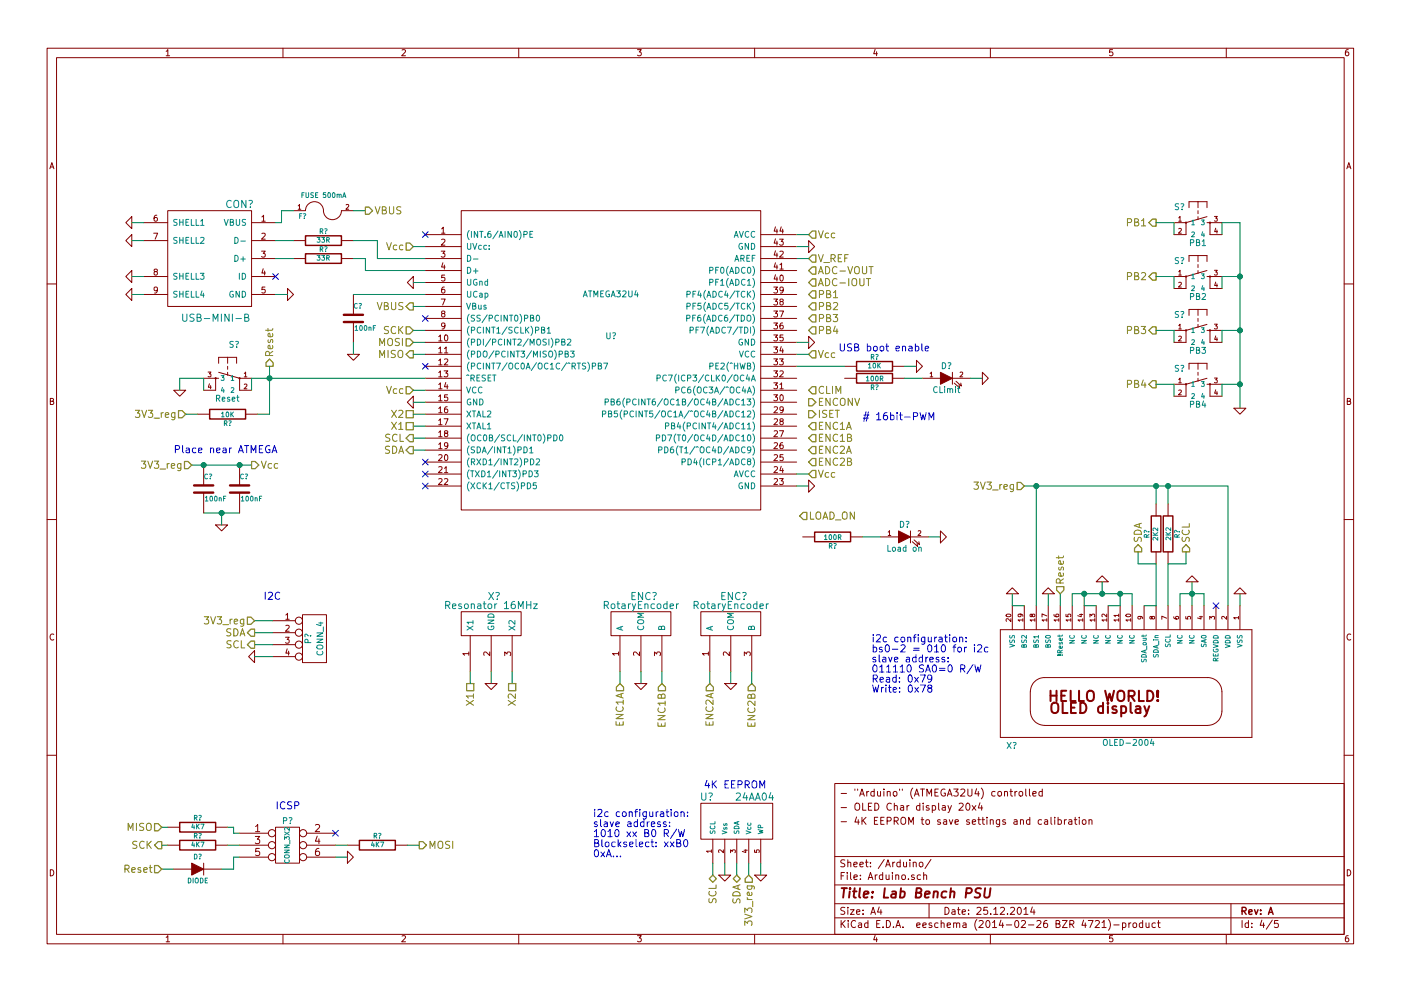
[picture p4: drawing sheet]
<svg xmlns="http://www.w3.org/2000/svg" width="297mm" height="210mm" viewBox="0 0 297 210" stroke-linecap="round" stroke-linejoin="round" font-family="sans-serif">
<g fill="none" stroke="#840000" stroke-width=".21">
<path d="M10 10.2h277v190h-277zM12 12.2h273v186h-273zM35.2 10.9l.4-.4v1.3M35.2 11.8h.8M60 10.2v2M85.2 10.6l.5-.1 .3 .4-.8 .9h.8M110 10.2v2M135.2 10.5h.8l-.5 .5 .3 .1 .2 .2-.1 .4-.2 .1-.5-.1M160 10.2v2M185.5 10.5l-.3 .9h.8M185.9 11v.8M210 10.2v2"/>
<path d="M235.9 10.5h-.6l-.1 .6h.6l.2 .5-.3 .2-.5-.1M260 10.2v2M285.9 10.5l-.4 .1-.2 .2-.1 .8 .3 .2 .4-.1 .1-.4-.1-.2-.4-.1-.3 .3M10.6 35.8l.4-1.3 .4 1.3M10.7 35.4h.6M285.5 35.8l.5-1.3 .4 1.3M285.7 35.4h.6M26.7 51l1.2-1.2v2.5zM27.9 46v2.5l-1.2-1.3zM27.9 57.4v2.5l-1.2-1.2zM30.5 47.2h5.1M30.5 58.7h5.1"/>
<path d="M30.5 51h5.1M32.6 49.5h.8l-.5 1.2M32.9 57.6l-.2-.2v-.2h.6v.3l-.5 .2-.1 .2v.3l.2 .2h.2l.3-.3-.1-.3-.2-.2M33.2 45.7h-.3l-.2 .3v.7l.2 .2 .4-.1-.1-.6-.3-.1-.2 .3M35.6 44.7h17.7v20.3h-17.7zM53.3 47.2h5.1M53.3 58.7h5.1M53.3 54.9h5.1M53.3 51h5.1M55.4 53.3h.8l-.4 .5 .4 .1v.5l-.2 .2-.6-.2M55.5 46l.4-.3v1.2M55.5 49.6l.5-.1 .2 .3-.8 .9h.8"/>
<path d="M55.5 46.9h.7M55.8 57l-.3 .9h.8M56.1 57.5v.9M62.2 44.7h2.6a1.93 1.93 0 0 1 2.1-1.9 1.93 1.93 0 0 1 1.7 2.2 1.91 1.91 0 0 0 2 1.6 1.91 1.91 0 0 0 1.8-1.9h2.5M62.2 54.9h2.6M62.2 51h2.6M63.2 43.7l.3-.3v1M63.2 44.4h.6M72.4 54.9h2.5M72.4 51h2.5M73.4 43.5l.4-.1 .1 .3-.6 .7h.6M86.4 59.9l1.2-1.2v2.5z"/>
<path d="M90.2 49.8h7.6M90.2 52.3h7.6M90.2 54.9h7.6M90.2 57.4h7.6M90.2 59.9h7.6M93.5 53.3h.8l-.4 .5 .4 .1v.5l-.2 .2-.6-.2M93.6 48.6l.4-.4v1.3M93.6 50.8l.5-.1 .2 .4-.8 .9h.8M93.6 49.5h.7M93.9 55.7l-.3 1h.8M94.2 56.2v.9M94.3 58.4h-.6l-.1 .5h.7v.6l-.2 .1-.5-.1"/>
<path d="M97.8 44.7h63.5v63.5h-63.5zM161.3 49.8h7.6M161.3 52.3h7.6M161.3 54.9h7.6M161.3 57.4h7.6M161.3 59.9h7.6M164.4 58.3l-.3 .9h.8M164.4 55.7l-.3 1h.8M164.4 53.2l-.3 .9h.8M164.4 50.7l-.3 .9h.8M164.4 48.1l-.3 .9h.8M164.7 48.6v.9"/>
<path d="M164.7 51.1v.9M164.7 53.7v.9M164.7 56.2v.9M164.7 58.8v.8M165.3 50.7h.8l-.5 .5 .4 .1v.6l-.2 .1-.5-.1M165.4 56.2l.3-.4v1.3M165.4 53.4l.4-.1 .3 .3-.8 1h.8M165.4 57.1h.7M165.5 58.5l.1-.1a.67 .67 0 0 1 .5 .6 .67 .67 0 0 1-.5 .6l-.2-.4zM165.6 48.1l-.2 .9h.7M165.9 48.6v.9M171.4 51l1.3 1.3-1.3 1.3z"/>
<path d="M248.9 47.2h2.6M248.9 58.7h2.6M249.9 46.2l.3-.3v1M249.9 48.6l.4-.1 .2 .3-.6 .7h.6M249.9 57.7l.3-.4v1.1M249.9 60l.4-.1 .2 .3-.6 .7h.6M249.9 46.9h.6M249.9 58.4h.6M251.5 47.2v2.6h-2.6M251.5 58.7v2.5h-2.6M252.1 44.1v-1.3h3.8v1.3M252.1 55.5v-1.3h3.8v1.3"/>
<path d="M254 42.8v1.3M254 44.7v.6M254 46v.6M254 54.2v1.3M254 56.1v.7M254 57.4v.6M255.9 46l-4.4 1.2M255.9 47.2h3.2M255.9 57.4l-4.4 1.3M255.9 58.7h3.2M256.5 47.2v2.6h2.6M256.5 58.7v2.5h2.6"/>
<path d="M257.5 45.9h.6l-.3 .4 .3 .1v.4h-.6M257.5 57.3h.6l-.3 .4 .3 .1v.5h-.6M257.8 48.4l-.3 .7h.6M257.8 59.8l-.3 .8h.6M258 48.8v.7M10 60.2h2M26.7 62.5l1.2-1.3v2.5zM30.5 62.5h5.1M33.4 61.4l-.3 .3-.3-.1-.1-.6 .4-.1 .3 .2-.1 .8-.3 .3h-.2M44.1 78.9h.6l-.3 .4 .3 .1v.5h-.6M46.4 79l4.4 1.3M46.4 77.1v-1.3h3.8v1.3"/>
<path d="M48.3 75.8v1.3M48.3 77.7v.7M48.3 79v.6M51.8 79.2l.3-.3v1.1M51.8 80h.5M53.3 62.5h5.1M56.2 60.9h-.6l-.1 .6h.7v.5l-.2 .2-.5-.2M61 61.2l1.2 1.3-1.2 1.2zM73.7 75.2h2.5l-1.3 1.2zM74.9 62.5v4.3M74.9 68.3v4.3M90.2 70.1h7.6"/>
<path d="M90.2 72.6h7.6M90.2 62.5h7.6M90.2 65h7.6M90.2 67.6h7.6M90.2 75.2h7.6M90.2 77.7h7.6M93 71.4l.4-.3v1.2M93 74l.4-.4v1.3M93 76.5l.4-.4v1.3M93 79l.4-.3v1.3M93 72.3h.7M93 74.9h.7"/>
<path d="M93 77.4h.7M93 80h.7M93.5 63.4h.9l-.5 1.3M93.9 66.5l-.3-.2 .1-.2h.6v.3l-.6 .2-.1 .2 .1 .3 .2 .2h.2l.2-.3v-.4l-.2-.1M94.2 78.7h.7l-.4 .5 .4 .1v.5l-.2 .2-.5-.2M94.2 60.9l-.3 .1-.2 .2-.1 .7 .3 .3 .4-.2-.1-.6h-.3l-.3 .2M94.2 74l.4-.4v1.3M94.2 76.2l.5-.1 .2 .4-.7 .9h.7M94.2 74.9h.7M94.3 69.1l-.2 .2-.4-.1v-.6l.4-.1 .2 .3v.7l-.3 .3h-.3M94.3 71.2l.2-.1a.67 .67 0 0 1 .5 .6 .67 .67 0 0 1-.5 .6l-.3-.4zM161.3 70.1h7.6"/>
<path d="M161.3 72.6h7.6M161.3 62.5h7.6M161.3 65h7.6M161.3 67.6h7.6M161.3 75.2h7.6M161.3 77.7h7.6M164.1 78.7h.7l-.4 .5 .4 .1v.5l-.2 .2-.5-.2M164.1 76.1h.7l-.4 .5 .4 .1v.6l-.2 .1-.5-.1M164.1 73.6h.7l-.4 .5 .4 .1v.5l-.2 .2-.5-.2M164.1 71.1h.7l-.4 .4 .4 .1v.6l-.2 .1-.5-.1M164.1 68.5h.7l-.4 .5 .4 .1v.6l-.2 .1-.5-.1M164.1 66h.7l-.4 .5 .4 .1v.5l-.2 .2-.5-.2"/>
<path d="M164.1 63.4h.7l-.4 .5 .4 .1v.6l-.2 .1-.5-.1M164.1 60.9h.7l-.4 .5 .4 .1v.5l-.2 .2-.5-.2M165.3 76.1h.8l-.5 .5 .4 .1v.6l-.2 .1-.5-.1M165.3 66h.8l-.5 1.3M165.4 78.8l.4-.1 .3 .3-.8 1h.8M165.6 64l-.2-.3 .1-.2h.5v.3l-.5 .2-.1 .2v.4l.2 .1h.2l.3-.2-.1-.4-.2-.1M165.6 73.5l-.2 .9h.7M165.9 68.5l-.3 .1-.2 .2v.7l.2 .3 .4-.1-.1-.6-.3-.1-.2 .2M165.9 74v.9M166 71.1h-.6v.5h.6v.6l-.2 .1-.4-.1M166.1 61.4l-.3 .3-.3-.1-.1-.6 .4-.1 .3 .2-.1 .8-.3 .3h-.2M171.4 71.4l1.3 1.2-1.3 1.3z"/>
<path d="M179.1 77.7h2.5M189.2 77.7h2.6M194.3 76.4l1.3 1.3-1.3 1.3zM197.2 79.2l.3-.3v1.1M197.2 80h.6M201.9 79v2.5M203.6 79l.3-.1 .2 .3-.6 .8h.6M208.3 79l1.2 1.3-1.2 1.2zM248.9 70.1h2.6M249.9 69.1l.3-.3v1M249.9 71.4l.4-.1 .2 .3-.6 .7h.6M249.9 69.8h.6"/>
<path d="M251.5 70.1v2.5h-2.6M252.1 66.9v-1.2h3.8v1.2M252.1 78.4v-1.3h3.8v1.3M254 65.7v1.2M254 67.6v.6M254 68.8v.7M254 77.1v1.3M254 79v.6M255.9 68.8l-4.4 1.3M255.9 70.1h3.2M256.5 70.1v2.5h2.6M257.5 68.8h.6l-.3 .4 .3 .1v.4h-.6"/>
<path d="M257.8 71.3l-.3 .7h.6M258 60.2v.7M258 71.6v.7M285 60.2h2M10.7 85.1h.5l.1-.5-.6-.1v1.3h.5l.2-.4-.3-.3M36.8 82.8h2.6l-1.3 1.3zM41.9 87.9h2.5M43.2 80.3h3.2M43.2 98.7v4.3M44.4 81.4l-.2 .8h.6M44.7 81.8v.7M45.7 80.3v2.5h-2.5"/>
<path d="M50.8 80.3v2.5h2.5M50.8 80.3h2.5M50.8 98.7v4.3M51.8 81.6l.4-.1 .1 .3-.6 .7h.6M52.1 87.9h2.5M87.6 84.1v2.5l-1.2-1.3zM90.2 98h7.6M90.2 85.3h7.6M90.2 82.8h7.6M90.2 80.3h7.6M90.2 87.9h7.6M90.2 95.5h7.6"/>
<path d="M90.2 90.4h7.6M90.2 93h7.6M93 96.6l.5-.1 .2 .3-.8 .9h.8M93 99.1l.5-.1 .2 .4-.8 .9h.8M93 81.6l.4-.4v1.3M93 84.1l.4-.3v1.2M93 86.7l.4-.4v1.3M93 89.2l.4-.4v1.3M93 91.7l.4-.3v1.3M93 94.3l.4-.4v1.3M93 82.5h.7M93 85h.7"/>
<path d="M93 87.6h.7M93 90.1h.7M93 92.7h.7M93 95.2h.7M94.2 88.8h.8l-.5 1.3M94.2 99.4l.4-.4v1.3M94.3 96.6l.2-.1a.67 .67 0 0 1 .5 .6 .67 .67 0 0 1-.5 .6l-.3-.4zM94.5 91.9l-.3-.2 .1-.2h.6v.3l-.6 .2-.1 .2 .1 .3 .2 .2h.2l.2-.3v-.4l-.2-.1M94.5 81.1l-.3 1h.8M94.8 86.3l-.3 .1-.2 .2-.1 .7 .3 .3 .4-.2-.1-.6h-.3l-.3 .2M94.8 81.6v.9M94.9 83.8h-.6l-.1 .5h.7v.6l-.2 .1-.5-.1"/>
<path d="M94.9 94.5l-.2 .2-.4-.1v-.6l.4-.1 .2 .3v.7l-.3 .3h-.3M161.3 98h7.6M161.3 85.3h7.6M161.3 82.8h7.6M161.3 80.3h7.6M161.3 87.9h7.6M161.3 95.5h7.6M161.3 90.4h7.6M161.3 93h7.6M164.1 83.8h.7l-.4 .4 .4 .1v.6l-.2 .1-.5-.1M164.1 81.2h.7l-.4 .5 .4 .1v.6l-.2 .1-.5-.1M164.1 99.1l.5-.1 .2 .4-.7 .9h.7"/>
<path d="M164.1 96.6l.5-.1 .2 .3-.7 .9h.7M164.1 94l.5-.1 .2 .4-.7 .9h.7M164.1 91.5l.5-.1 .2 .3-.7 1h.7M164.1 88.9l.5-.1 .2 .4-.7 .9h.7M164.1 86.4l.5-.1 .2 .4-.7 .9h.7M165.3 91.4h.8l-.5 1.3M165.4 81.6l.3-.4v1.3M165.4 82.5h.7M165.5 83.9l.1-.1a.67 .67 0 0 1 .5 .6 .67 .67 0 0 1-.5 .6l-.2-.4zM165.6 89.4l-.2-.3 .1-.2h.5v.3l-.5 .2-.1 .2v.4l.2 .1h.2l.3-.2-.1-.4-.2-.1M165.6 98.9l-.2 .9h.7M165.9 93.9l-.3 .1-.2 .2v.7l.2 .3 .4-.1-.1-.6-.3-.1-.2 .2"/>
<path d="M165.9 99.4v.9M166 96.5h-.6v.5h.6v.6l-.2 .1-.4-.1M166.1 86.8l-.3 .3-.3-.1-.1-.6 .4-.1 .3 .2-.1 .8-.3 .3h-.2M179.1 80.3h2.5M189.2 80.3h2.6M195.6 80.3h3.8M201.9 80.3h3.8M202.3 81.3l1.2 1-.2-.6M202.7 80.9l1.1 1-.1-.6M248.9 81.5h2.6M249.9 80.5l.3-.3v1M249.9 82.8l.4-.1 .2 .4-.6 .7h.6"/>
<path d="M249.9 81.2h.6M251.5 81.5v2.6h-2.6M254 80.3v.6M255.9 80.3l-4.4 1.2M255.9 81.5h3.2M256.5 81.5v2.6h2.6M257.5 80.2h.6l-.3 .4 .3 .1v.4h-.6M257.8 82.7l-.3 .7h.6M258 83.1v.7M261.6 86.6h2.6l-1.3 1.3zM285.6 85.1h.6l.1-.5-.7-.1v1.3h.6l.2-.4-.3-.3M10 110.2h2"/>
<path d="M43.2 104.5v4.3M45.7 111.4h2.6l-1.3 1.2zM50.8 104.5v4.3M90.2 100.6h7.6M90.2 103.1h7.6M93 101.6l.5-.1 .2 .4-.8 .9h.8M94.2 101.6l.5-.1 .2 .4-.7 .9h.7M94.2 100.3h.7M161.3 100.6h7.6M161.3 103.1h7.6M164.1 101.6l.5-.1 .2 .4-.7 .9h.7M165.3 101.5h.8l-.5 .5 .4 .1v.6l-.2 .1-.5-.1"/>
<path d="M170.2 113.9h2.5M171.4 101.8l1.3 1.3-1.3 1.3zM180.3 113.9h2.6M186.7 113.9h3.8M188.3 112.9l.3-.3v1M188.3 113.6h.6M193 113.9h3.8M193 112.6v2.6M193.4 114.9l1.2 1-.2-.6M193.8 114.5l1.1 1.1-.1-.7M194.7 112.7l.3-.1 .2 .3-.6 .7h.6M199.4 112.6l1.3 1.3-1.3 1.3z"/>
<path d="M245.1 106.9v2.6M245.1 117.1v2.5M247.6 106.9v2.6M247.6 117.1v2.5M285 110.2h2M11.4 134.6a.58 .58 0 0 0-.8 .5 .58 .58 0 0 0 .8 .6M52.7 139.3l1.3-1.3v2.6zM57.8 131.7h4.8M57.8 134.2h4.8M57.8 136.8h4.8M57.8 139.3h4.8M60.5 135.2h.8l-.4 .5 .4 .1v.5l-.2 .2-.6-.2"/>
<path d="M60.6 130.5l.4-.4v1.3M60.6 132.8l.5-.1 .2 .3-.8 .9h.8M60.6 131.4h.7M60.9 137.7l-.3 .9h.8M61.2 138.1v.9M64.1 130.4h5.1v10.2h-5.1zM97.8 129.8h12.7v5.1h-12.7zM99.4 138.7h-1.3l.4 .3M99.4 138.3v.7M99.7 134.9v7.6M103.8 138.3v.8l-.9-.8-.3 .3 .1 .4M104.1 134.9v7.6"/>
<path d="M107 139.1v-.8l.5 .5 .1-.4h.6l.1 .2-.1 .5M108.6 134.9v7.6M129.5 129.8h12.7v5.1h-12.7zM131.1 138.7h-1.2l.3 .3M131.1 138.3v.7M131.4 134.9v7.6M135.6 138.3v.8l-.9-.8-.4 .3 .1 .4M135.9 134.9v7.6M138.8 139.1v-.8l.4 .5 .1-.4h.6l.1 .2-.1 .5M140.3 134.9v7.6M148.6 129.8h12.7v5.1h-12.7zM150.2 138.7h-1.3l.4 .3"/>
<path d="M150.2 138.3v.7M150.5 134.9v7.6M154.6 138.3v.8l-.9-.8-.3 .3 .1 .4M154.9 134.9v7.6M157.8 139.1v-.8l.5 .5 .1-.4h.6l.1 .2-.1 .5M159.4 134.9v7.6M212.1 133.6h53.3v22.9h-53.3zM213.4 130.4a.62 .62 0 0 1 .9 .2 .59 .59 0 0 1-1-.1zM214.3 131.3v.6l-.7-.6-.3 .1 .1 .4M214.6 124.7l1.3 1.3h-2.5zM214.6 128.5v5.1M216.3 130.3l.2 .2-.1 .3h-.5l-.1-.3 .3-.2h.5l.3 .5"/>
<path d="M216.9 131.5h-1.1l.4 .3M216.9 131.3v.5M217.2 128.5v5.1M218.8 130.5l.2-.2 .4 .2v.3l-.4 .1-.3-.6-.3 .1v.4l.2 .1 .2-.2M219.4 131.5h-1l.3 .3M219.4 131.3v.5M219.7 128.5v5.1M221 126l1.2-1.3 1.3 1.3zM221.9 131.5h-1l.3 .3M221.9 130.7l-1-.5v.7M221.9 131.3v.5M222.2 128.5v5.1"/>
<path d="M223.5 130.4l.1 .3 .7 .2 .2-.2-.1-.4-.5 .1v.3l.2 .2M224.5 131.5h-1l.3 .3M224.5 131.3v.5M224.8 128.5v5.1M226 130.3v.5l.5 .1-.1-.5 .5-.1v.6M227 131.5h-1l.3 .3M227 131.3v.5M227.3 128.5v5.1M228.9 130.4h.7M229.2 130.2v.7l-.7-.3M229.6 131.5h-1.1l.4 .3M229.6 131.3v.5"/>
<path d="M229.9 128.5v5.1M231.1 130.9v-.6l.4 .3 .1-.3h.4v.6M232.1 131.5h-1l.3 .3M232.1 131.3v.5M232.4 123.4l1.3-1.2 1.2 1.2zM232.4 128.5v5.1M234.6 131.5h-1l.3 .3M234.6 130.3v.6l-.7-.6-.3 .2 .1 .4M234.6 131.3v.5M234.9 128.5v5.1M237.2 131.5h-1l.3 .3M237.2 130.6h-1l.3 .3"/>
<path d="M237.2 130.3v.6M237.2 131.3v.5M237.5 128.5v5.1M238.8 130.4a.62 .62 0 0 1 .9 .2 .59 .59 0 0 1-1-.1zM239.7 131.5h-1l.3 .3M239.7 131.3v.5M240 128.5v5.1M241.7 130.8l.2 .2-.1 .3h-.5l-.1-.3 .3-.2h.5l.3 .5M242.6 128.5v5.1M244.2 131l.2-.2 .4 .2v.3h-.4l-.3-.5-.3 .1v.4h.2l.2-.1M245.1 128.5v5.1M247.3 131.2l-1-.5v.7"/>
<path d="M247.6 128.5v5.1M248.9 130.9l.1 .3 .7 .1 .2-.1-.1-.4-.5 .1v.3l.2 .1M250.2 128.5v5.1M251.4 130.8v.5h.5l-.1-.4 .5-.1v.5M251.5 123.4l1.2-1.2 1.3 1.2zM252.7 128.5v5.1M254.3 130.9h.7M254.6 130.7v.6l-.7-.2M255.3 128.5v5.1M256.5 131.4v-.6l.4 .3 .1-.3h.4v.6M257.8 128.5v5.1M260 130.8v.6l-.7-.6-.3 .2 .1 .3"/>
<path d="M260.3 128.5v5.1M262.6 131.1h-1l.3 .2M262.6 130.8v.5M262.9 124.7l1.3 1.3h-2.6zM262.9 128.5v5.1M286.4 134.6a.58 .58 0 0 0-.8 .5 .58 .58 0 0 0 .8 .6M102.9 145h2.5l-1.3 1.3zM134.6 145h2.6l-1.3 1.3zM153.7 145h2.5l-1.3 1.3zM218.4 146.8v4.1M218.5 150.9a2.99 2.99 0 0 0 3 3M218.5 146.8a2.99 2.99 0 0 1 3-3h34.6a2.99 2.99 0 0 1 3 3"/>
<path d="M221.5 153.9h34.6M259.1 150.9a2.99 2.99 0 0 1-3 3M259.1 146.8v4.1M10 160.2h2M35.6 179.3h2.5M35.6 175.5h2.5M45.7 179.3h2.6M45.7 175.5h2.6M50.8 176.8h6.1M50.8 179.3h6.1M54.1 177.5h1l-.5 .5 .5 .3-.1 .5-.2 .2-.7-.2M54.2 175.4l.4-.5v1.5"/>
<path d="M54.2 176.4h.9M58.4 175.5h5.1v7.6h-5.1zM65 176.8h6.1M65 179.3h6.1M66.9 175.1l.6-.2 .3 .5-1 1h1M67.3 177.4l-.4 1.1h.9M67.6 178v1M73.7 179.3h2.5M83.8 179.3h2.6M148.6 170.4h15.2v7.6h-15.2zM151.1 178v5.1M153.7 178v5.1"/>
<path d="M156.2 178v5.1M158.7 178v5.1M161.3 178v5.1M177 166.2h108v32h-108zM178.3 174.3h1.2M178.3 171.3h1.2M178.3 168.3h1.2M181.3 167.4v.3M181.3 170.6l.3-.2a.53 .53 0 0 1 .7 .5v.5a.51 .51 0 0 1-.8 .4 1.05 1.05 0 0 1-.2-1.2zM181.6 173.3l-.3 1.1h.9M181.8 167.4v.3M182 173.9v1"/>
<path d="M182.3 168.9l.5-1.5 .5 1.5M182.4 168.5h.7M182.8 173.4v1.5M182.9 170.4v1.5h.7M183 174l.6 .9M183.6 173.4l-.8 .9M183.8 167.9v1M184.1 171.1h.5M184.2 167.9l-.4 .3M184.8 170.4h-.7v1.5h.7M185.3 168l-.4-.1-.3 .3 .1 .6 .2 .1 .4-.1M185.3 167.4v1.5"/>
<path d="M185.4 174.1h.5M185.5 170.4a.76 .76 0 0 1 .8 .8 .76 .76 0 0 1-.8 .7zM186.1 167.9v.9l.4 .1 .2-.1M186.1 173.4h-.7v1.5h.7M186.7 167.9v1M186.7 174.1h.5M187.4 167.4v.2M187.4 167.9v1M187.5 173.4h-.8v1.5h.8M188.1 174.2l.7-.1 .2-.2-.1-.3-.2-.2h-.6v1.5M188.1 168l.2-.1 .4 .1v.9M188.1 167.9v1"/>
<path d="M189 170.6a.71 .71 0 0 0-1 .5 .71 .71 0 0 0 .7 .8l.3-.1M189.5 168l.2-.1 .4 .1 .1 .6-.2 .2-.3 .1-.2-.1zM189.6 174.2l.7-.1 .1-.2v-.3l-.2-.2h-.6v1.5M189.6 171l.2-.1 .4 .1v.9M189.6 170.4v1.5M189.9 174.2l.5 .7M190.7 167.4v.3M191 171h.5l.1 .9M191.1 173.6l.3-.2a.53 .53 0 0 1 .6 .5v.5a.51 .51 0 0 1-.8 .4 1.05 1.05 0 0 1-.1-1.2zM191.3 167.4v.3M191.6 171.3l-.7 .2 .2 .4 .5-.1M192.3 170.9v1"/>
<path d="M192.7 174.9v-1.5l.5 1.1 .4-1.1v1.5M192.7 170.9l-.4 .3M193.5 167.2a1.71 1.71 0 0 0 0 2.3M193.9 168.9l.5-1.5 .5 1.5M194 168.5h.7M195 171l-.4-.1-.3 .3 .1 .6 .2 .1 .4-.1M195 170.4v1.5M195.2 167.4h.8M195.3 173.9h.6M195.5 173.4v1.3l.4 .2M195.6 167.4v1.5M195.7 170.4v.2"/>
<path d="M195.7 170.9v1M196.4 174l.2-.1 .4 .1 .1 .6-.1 .2-.4 .1-.2-.1zM196.5 168.9v-1.5l.5 1.1 .5-1.1v1.5M197 171l-.4-.1-.2 .2v.2l.6 .2v.3h-.6M197.7 171l.4-.1 .3 .3-.2 .6h-.5M197.7 170.9v1.5M198.2 168.1h.5M198.9 167.4h-.7v1.5h.7M199 170.4v1.3l.2 .2M199.4 174l-.4-.1-.2 .2 .1 .2 .5 .2v.3h-.6M199.8 171h.6v.9M200.1 174h.6v.9"/>
<path d="M200.4 167.5a.69 .69 0 0 0-.9 .7 .69 .69 0 0 0 .9 .6v-.5h-.2M200.4 171.3l-.7 .2 .2 .4 .5-.1M200.7 174.3l-.7 .2 .2 .4 .5-.1M200.9 168.9l.4-1.5 .6 1.5M201 170.9l.3 1M201 168.5h.7M201.3 173.9l.3 1 .4-1M201.7 170.9l-.5 1.4-.2 .1M202.2 167.4h.9l-.5 .6 .5 .1v.7l-.2 .1-.7-.1M202.5 174.4l.7-.1-.1-.3-.4-.1-.2 .2 .1 .7h.5M203.4 170.6l.5-.2 .3 .4-.9 1.1h.9M203.7 167.6l.6-.2 .3 .4-1 1.1h1"/>
<path d="M204.9 170.6l.2-.2a.8 .8 0 0 1 .6 .8 .8 .8 0 0 1-.6 .7l-.3-.6zM205.2 167.4v1.2l.3 .3h.3l.3-.3v-1.2M205.5 174l-.3-.1-.3 .2 .1 .2 .5 .2v.3h-.6M206.1 170.9l.8 1M206.1 174.4l.8-.1-.1-.3-.4-.1-.3 .2 .1 .7h.6M206.9 170.9l-.8 1M207.1 167.3l-.4 1.1h.9M207.3 173.9h.6M207.4 167.9v1M207.5 173.4v1.3l.4 .2M207.8 170.3l-.4 1.1h1M208.1 167.2a1.71 1.71 0 0 1 0 2.3"/>
<path d="M208.1 170.9v1M208.2 173.9h.5M208.4 173.4v1.3l.3 .2M209.2 173.4v.2M209.2 173.9v1M210 174l.2-.1 .3 .1 .1 .9M210 173.9v1M211 168l-.5-.1-.2 .3v.6l.2 .1 .5-.1M211.6 168l.2-.1 .5 .1v.6l-.1 .2-.4 .1-.2-.1zM211.9 173.9v1.4l-.2 .1-.4-.1M211.9 174l-.4-.1-.3 .3 .1 .6 .2 .1 .4-.1M213 168l.2-.1 .4 .1v.9"/>
<path d="M213 167.9v1M213.2 174l-.4-.1-.2 .2v.2l.6 .2v.3h-.6M214.1 167.9h.6M214.3 167.4v1.3l.4 .2M215 174h.6v.9M215.2 167.9v1M215.6 167.9l-.4 .3M215.6 174.3l-.7 .2 .3 .4 .4-.1M216.1 168l.2-.1 .5 .1v.6l-.1 .2-.4 .1-.2-.1zM216.4 174l.2-.1 .3 .1 .1 .9M216.4 173.9v1M217.5 167.4v1.3l.2 .2"/>
<path d="M218.3 167.4v1.3l.2 .2M218.3 174l-.4-.1-.3 .3 .1 .6 .2 .1 .4-.1M218.3 173.4v1.5M219 168.4l.7-.1-.1-.3-.4-.1-.2 .2v.7h.6M220.8 174l-.4-.1-.3 .3 .1 .6 .2 .1 .4-.1M221 168l-.5-.1-.2 .3v.6l.2 .1 .5-.1M221 167.4v1.5M221.5 174h.6v.9M222.1 174.3l-.7 .2 .2 .4 .5-.1M222.8 173.4v1.3l.2 .2M223.6 173.4v.2M223.6 173.9v1"/>
<path d="M224.3 174l.5-.1 .2 .3-.1 .6h-.6M224.3 173.4v1.5M225.7 173.9v1M226.1 173.9l-.4 .3M226.6 174h.6l.1 .9M227.3 174.3l-.8 .2 .3 .4 .5-.1M227.8 173.9h.5M228 173.4v1.3l.3 .2M228.8 173.4v.2M228.8 173.9v1M229.5 174l.2-.1 .5 .1 .1 .6-.2 .2-.4 .1-.2-.1zM230.9 174l.2-.1 .4 .1v.9"/>
<path d="M230.9 173.9v1M285 160.2h2M10.7 184.5a.65 .65 0 0 1 .7 .7 .65 .65 0 0 1-.7 .6zM35.2 198.9l.4-.4v1.3M35.2 199.8h.8M36.8 184.4h3.8M43.2 183.1v2.6M43.2 184.4h3.8M50.8 181.9h6.1M55 180h-.7l-.1 .7 .2-.1 .5 .1 .2 .5-.3 .3-.6-.1M60 198.2v2M65 181.9h6.1"/>
<path d="M67.6 180l-.4 .1a.99 .99 0 0 0 0 1.4l.5-.1 .1-.5-.3-.3h-.3l-.3 .3M73.7 180.6l1.2 1.3-1.2 1.2zM85.2 198.6l.5-.1 .3 .4-.8 .9h.8M110 198.2v2M135.2 198.5h.8l-.5 .5 .3 .1 .2 .2-.1 .4-.2 .1-.5-.1M150.8 180.6h-1l.3 .3M150.8 180.3v.6M152.4 185.7h2.5l-1.2 1.2zM153.4 180.3v.6l-.7-.6-.4 .2 .2 .4M154.9 180.9v-.6l.4 .3 .1-.3h.4v.6M157.8 180.4h.6M158.1 180.3v.6l-.7-.3"/>
<path d="M160 180.3v.5l.5 .1-.1-.5 .5-.1v.6M160 198.2v2M160 185.7h2.6l-1.3 1.2zM177 194.7h108M177 191.7h108M177 187.8h108M177 181.7h108M178.3 195.3v1.5M178.3 185.8h.5M178.5 195.9l.7 .9M179 185.1h-.7v1.5M179.1 192.6l-.6-.1-.2 .3v.3l.7 .3v.5l-.2 .1-.5-.1"/>
<path d="M179.1 182.5l-.6-.1-.2 .3v.3l.7 .4v.4l-.2 .1-.5-.1M179.2 195.3l-.9 .9M179.6 185.1v.2M179.6 185.6v1M179.8 192.5v.2M179.8 183.1l.2-.2 .3 .1 .1 .9M179.8 182.4v1.5M179.8 193v1M179.8 195.3v.1M179.8 195.8v1M180.3 193h.8l-.8 1h.8M180.3 185.1v1.3l.2 .2"/>
<path d="M181 183.4l.7-.1v-.3l-.4-.1-.3 .2 .1 .7h.6M181.1 186.1l.7-.1-.1-.3-.4-.1-.2 .2v.7h.6M181.4 195.4a.71 .71 0 0 0-1 .5 .71 .71 0 0 0 .7 .9l.3-.1M181.6 193.5l.7-.1v-.3l-.5-.1-.2 .2 .1 .7h.6M182 195.9h.6l.1 .9M182.3 183.4l.7-.1v-.3l-.5-.1-.2 .2 .1 .7h.6M182.4 186.5v.1M182.4 185.7v.1M182.7 196.2l-.7 .2 .2 .4 .5-.1M183 193.9v.1M183 193.1v.1M183.5 182.9h.5"/>
<path d="M183.7 182.4v1.3l.3 .2M184 195.9l-.4-.1-.3 .3 .1 .6 .2 .1 .4-.1M184 195.3v1.5M184.1 186.6l.5-1.5 .5 1.5M184.2 186.2h.7M184.6 183.8v.1M184.6 183v.1M184.6 194l.5-1.5 .5 1.5M184.8 193.6h.7M185.5 198.4l-.3 1h.8M185.6 185.6v1M185.9 199v.8"/>
<path d="M185.9 196h.5M186 185.6l-.4 .3M186.4 192.4l-.3 1.1h.9M186.6 195.3h-.7v1.5h.7M186.8 193v1M187.1 185.7l-.4-.1-.3 .3 .1 .6 .2 .1 .4-.1M187.1 185.1v1.5M187.2 196.7v.1M187.5 182.3l-1.3 2M187.8 183.9l.5-1.5 .5 1.5M187.9 185.6v.9l.4 .1 .2-.1M187.9 183.5h.7"/>
<path d="M187.9 195.3a.76 .76 0 0 1 .9 .7 .76 .76 0 0 1-.9 .8zM188.5 185.6v1M189.2 185.1v.2M189.2 185.6v1M189.3 182.9v1M189.4 196.7v.1M189.7 182.9l-.4 .3M189.9 185.7l.2-.1 .4 .1 .1 .9M189.9 185.6v1M189.9 196.8l.5-1.5 .5 1.5M190.1 196.4h.7M190.9 183l-.5-.1-.3 .3 .1 .6 .2 .1 .5-.1"/>
<path d="M190.9 182.4v1.5M191.3 185.7l.2-.1 .4 .1 .1 .6-.2 .2-.3 .1-.2-.1zM191.4 196.7v.1M191.6 182.9v.9l.4 .1 .2-.1M192.2 182.9v1M192.6 186.5v.1M192.9 182.4v.2M192.9 182.9v1M193.6 183.1l.2-.2 .4 .1 .1 .9M193.6 182.9v1M193.8 185.7l-.3-.1-.3 .2 .1 .2 .5 .2v.3h-.6M194.4 196.3l.7-.1-.1-.3-.4-.1-.2 .2v.7h.6"/>
<path d="M195 183.1l.2-.2 .4 .2 .1 .5-.1 .2-.4 .1-.2-.1zM195.2 185.7l-.5-.1-.2 .3v.6l.2 .1 .5-.1M195.7 196.3l.7-.1-.1-.3-.4-.1-.2 .2v.7h.6M195.8 185.7l.2-.1 .4 .1 .1 .9M195.8 185.1v1.5M197 191.7v3M197.4 182.3l-1.3 2M197.5 195.9l-.3-.1-.2 .2v.2l.5 .2v.3h-.5M198.9 195.9l-.4-.1-.3 .3v.6l.3 .1 .4-.1M199.5 195.9l.2-.1 .4 .1 .1 .9M199.5 195.3v1.5M200.4 192.5a.76 .76 0 0 1 .8 .8 .76 .76 0 0 1-.8 .7z"/>
<path d="M200.8 196.3l.7-.1v-.3l-.5-.1-.2 .2 .1 .7h.6M201.9 193.1h.5l.1 .9M202.2 195.9l.2-.1 .4 .1v.9M202.2 195.8v1M202.5 193.4l-.7 .2 .2 .4 .5-.1M202.8 196l.2-.2 .4 .1 .1 .9M203 193h.6M203.2 192.5v1.3l.4 .2M204 193.5l.7-.1-.1-.3-.4-.1-.2 .2 .1 .7h.5M204.2 195.9h.6v.9M204.8 196.2l-.7 .2 .2 .4 .5-.1M205.4 193.9v.1"/>
<path d="M205.4 193.1v.1M207.1 195.1a1.71 1.71 0 0 0 0 2.3M207.1 192.7l.6-.2 .3 .4-.9 1.1h.9M207.6 195.4l.6-.1 .3 .4-1 1.1h1M209.2 195.4l.2-.1a.8 .8 0 0 1 .5 .7 .8 .8 0 0 1-.5 .8l-.4-.6zM209.3 192.5h-.7v.7l.7-.1 .1 .3-.1 .5-.2 .1-.5-.1M210 198.2v2M210.1 193.9v.1M210.4 195.7l.5-.4v1.5M210.4 196.8h.9M210.7 192.9l.4-.4v1.5M210.7 194h.9"/>
<path d="M212.1 192.7l.6-.2 .3 .4-1 1.1h1M212.2 195.2l-.3 1.1h.9M212.6 195.8v1M213.4 196.2h1.1M213.6 193.9v.1M214.2 192.7l.6-.2 .3 .4-.9 1.1h.9M215.3 195.4l.2-.1a.8 .8 0 0 1 .5 .7 .8 .8 0 0 1-.5 .8l-.4-.6zM215.9 192.6l.1-.1a.8 .8 0 0 1 .6 .8 .8 .8 0 0 1-.6 .7 .97 .97 0 0 1-.1-1.4zM216.6 195.4l.5-.1 .3 .4-.9 1.1h.9M217.1 192.9l.4-.4v1.5M217.1 194h.9M218.1 196.2h1.1"/>
<path d="M218.9 192.4l-.4 1.1h1M219.2 193v1M219.8 195.4l.6-.1 .3 .4-.9 1.1h.9M222 195.3l-.5 .1a1.11 1.11 0 0 0-.1 1.3l.4 .1 .2-.1 .1-.5-.3-.3h-.4l-.1 .3M223.9 196l.7-.1v-.5l-.2-.1h-.5v1.5h.6l.2-.1 .1-.4-.4-.3M225.2 195.3h1.1l-1.1 1.5h1.1M226.8 196.1l.7-.1 .2-.2-.1-.4-.2-.1h-.6v1.5M227.2 196.1l.5 .7M229.7 195.2l-.3 1.1h.9M230.1 195.8v1M230.7 195.3h1l-.6 1.5M232.2 195.4l.6-.1 .3 .4-.9 1.1h.9"/>
<path d="M233.7 195.7l.4-.4v1.5M233.7 196.8h.8M235 195.1a1.71 1.71 0 0 1 0 2.3M235.9 198.5h-.6l-.1 .6h.6l.2 .5-.3 .2-.5-.1M236.1 196.2h1.2M238 195.9l.4-.1 .3 .3-.1 .6h-.6M238 195.8v1.5M239.3 195.8v1M239.8 195.8l-.5 .3M240.3 195.9l.2-.1 .4 .1 .1 .6-.1 .2-.4 .1-.2-.1zM242.3 195.9l-.5-.1-.2 .3v.6l.2 .1 .5-.1M242.3 195.3v1.5"/>
<path d="M243 195.8l.1 .9 .3 .1 .2-.1M243.6 195.8v1M245 195.9l-.5-.1-.3 .3 .1 .6 .2 .1 .5-.1M245.4 195.8h.6M245.6 195.3v1.3l.4 .2M260 198.2v2M261 191.7v6.5M263.3 195.3v1.5M264.7 195.9l-.4-.1-.3 .3 .1 .6 .2 .1 .4-.1M264.7 195.3v1.5M265.4 196.7v.1M265.4 195.9v.1"/>
<path d="M267.5 195.2l-.3 1.1h.9M267.9 195.8v1M269.7 195.2l-1.2 1.9M271 195.3h-.7l-.1 .7 .7-.1 .1 .3v.5l-.2 .1-.6-.1M285.6 184.5a.65 .65 0 0 1 .8 .7 .65 .65 0 0 1-.8 .6zM285.9 198.5l-.4 .1-.2 .2-.1 .8 .3 .2 .4-.1 .1-.4-.1-.2-.4-.1-.3 .3"/>
<circle cx="63.4" cy="139.3" r=".76"/>
<circle cx="63.4" cy="134.2" r=".76"/>
<circle cx="63.4" cy="131.7" r=".76"/>
<circle cx="63.4" cy="136.8" r=".76"/>
<circle cx="57.7" cy="176.8" r=".76"/>
<circle cx="57.7" cy="179.3" r=".76"/>
<circle cx="64.3" cy="179.3" r=".76"/>
<circle cx="64.3" cy="176.8" r=".76"/>
<circle cx="57.7" cy="181.9" r=".76"/>
<circle cx="64.3" cy="181.9" r=".76"/>
</g>
<g fill="none" stroke="#840000" stroke-width=".3">
<path d="M64.8 50h7.6v2.1h-7.6zM64.8 53.8h7.6v2.1h-7.6zM181.6 76.7h7.6v2h-7.6zM181.6 79.2h7.6v2.1h-7.6zM44.4 86.9h7.7v2h-7.7zM172.7 112.9h7.6v2h-7.6zM244.1 109.5h2v7.6h-2zM246.6 109.5h2.1v7.6h-2.1zM38.1 174.5h7.6v2h-7.6zM38.1 178.3h7.6v2h-7.6zM76.2 178.3h7.6v2h-7.6zM263.3 193.3l.8-.1 .1-.2-.1-.3-.2-.2h-.6v1.5"/>
<path d="M263.7 193.3l.5 .7M264.8 193.5l.7-.1-.1-.3-.4-.1-.2 .2v.7h.6M266 193l.3 1 .4-1M267.3 193.9v.1M267.3 193.1v.1M268.9 194l.5-1.5 .5 1.5M269.1 193.6h.7"/>
</g>
<g fill="none" stroke="#840000" stroke-width=".41">
<path d="M178.4 188.4h1.2M179 188.4l-.2 2M180.2 189.1l-.2 1.3M180.2 188.4v.2l.1-.1-.1-.1v.2M180.8 189.1h.8M181.2 188.4l-.2 1.8 .1 .1 .4 .1M182.3 188.4l-.2 1.8 .3 .2M183.1 189.8l1-.2v-.4h-.8l-.2 1 .2 .2 .6-.1M184.9 190.3v.1M185 189.2v.2l-.1-.1 .1-.1v.2M187.6 188.4l-.2 2h.9M189.2 189.2h.7v1.2"/>
<path d="M190 189.6l-.7 .1a.4 .4 0 0 0-.4 .3 .4 .4 0 0 0 .3 .4l.7-.1M191 189.2l.5-.1 .3 .2-.1 1a.67 .67 0 0 1-.9 0M191 188.4l-.2 2M194.3 189.4l.8-.1a.46 .46 0 0 0 .3-.5 .46 .46 0 0 0-.4-.4h-.6l-.3 2h.8l.3-.1 .2-.5-.5-.4M196.1 189.8l1-.2v-.4h-.8l-.2 1 .2 .2 .6-.1M198 189.3l.3-.2 .5 .1-.1 1.2M198 189.1l-.1 1.3M200.7 189.2l-.2-.1a.67 .67 0 0 0-.8 .4v.8l.2 .1 .6-.1M201.5 189.3l.3-.2 .5 .1v1.2M201.6 188.4l-.2 2M204.8 189.5l1-.1a.56 .56 0 0 0 .1-.9l-.9-.1-.3 2M208 188.5l-.8-.1-.3 .2v.6l.8 .4 .1 .5-.4 .3-.8-.1"/>
<path d="M208.9 188.4l-.2 1.7 .3 .3a.67 .67 0 0 0 .8-.3l.2-1.7"/>
</g>
<g fill="none" stroke="#848400" stroke-width=".21">
<path d="M79.6 43.9l.5 1.5 .5-1.5M81.1 44.6l.6-.1 .2-.2-.1-.3-.7-.1v1.5h.5l.3-.2v-.3l-.3-.3M82 51.5l.5 1.5 .5-1.5M82.6 43.9v1.2l.3 .3h.3l.3-.3v-1.2M84.1 52.1l-.4-.1-.3 .3 .1 .6h.6M85 43.9h-.6l-.3 .3 .2 .3 .6 .3v.4l-.2 .2-.6-.1M85.4 52.1l-.4-.1-.3 .3 .1 .6h.6M173.5 58.1l.5-1.5 .5 1.5M173.5 48.9l.5 1.6 .5-1.6M173.5 54l.5 1.5 .5-1.5M173.7 57.7h.7M174.7 55.7h1.1"/>
<path d="M175 56.6a.77 .77 0 0 1 .9 .7 .77 .77 0 0 1-.9 .8zM175 59.1a.77 .77 0 0 1 .9 .8 .77 .77 0 0 1-.9 .7zM175.7 49.5l-.4-.1-.3 .4 .1 .6h.6M176.2 54.8h.7l.2-.3-.1-.3-.2-.2h-.6v1.5M176.6 54.8l.5 .7M177 49.5l-.4-.1-.3 .4 .1 .6h.6M177.4 56.7a.72 .72 0 0 0-1 .5 .72 .72 0 0 0 .7 .9l.3-.2M177.4 59.3a.72 .72 0 0 0-1 .4 .72 .72 0 0 0 .7 .9l.3-.1M177.7 54.8h.5M178.1 57.5h1.1M178.5 54h-.8v1.5h.8M179.1 54.8h.5"/>
<path d="M179.8 56.6l.5 1.5 .5-1.5M179.8 54h-.7v1.5M180 59.1v1.5M180.7 59.3a.5 .5 0 0 1 .6-.2 .5 .5 0 0 1 .3 .5v.8l-.3 .2a.53 .53 0 0 1-.7-.5zM181.3 56.8a.5 .5 0 0 1 .5-.2 .5 .5 0 0 1 .4 .5l-.1 .8-.3 .2a.53 .53 0 0 1-.6-.5zM182.3 59.1v1.2l.3 .3h.3l.3-.3v-1.2M182.9 56.6v1.2l.3 .3h.2l.3-.3v-1.2M183.7 59.1h.9M184.1 59.1v1.5M184.3 56.6h.8M184.7 56.6v1.5M239 47.2l.8-.1 .1-.2v-.3l-.3-.2h-.6v1.5"/>
<path d="M239 58.6h.8l.1-.3v-.3l-.3-.2h-.6v1.6M240.6 47.1h.6l.2-.3-.1-.2-.7-.2v1.5h.5l.3-.1 .1-.4-.4-.3M240.6 58.6l.6-.1 .2-.2-.1-.3-.7-.2v1.6h.5l.3-.2 .1-.4-.4-.2M242 46.8l.5-.4v1.5M242 58l.6-.2 .3 .5-.9 1.1h.9M242 47.9h.9M56.8 69.7v.6M56.9 72.1l-.1 .4 .2 .2 .3-.1 .1-.5h.4v.6M57.1 75.4l-.1-.7-.2-.2-.3 .1-.2 .2v.6h1.5M57.8 73.3v.5l-.2 .2-.7-.1v-.6l.3-.1 .1 .8M57.8 70.8v.4l-.2 .2h-.7v-.6l.3-.1 .1 .7M57.8 69.7l-.2 .4h-1.3"/>
<path d="M57.8 74.5l-.7 .6M80 64.2l.5 1.5 .5-1.5M80.5 73.3v-1.5l.5 1.1 .5-1.1v1.5M80.5 75.9v-1.6l.5 1.1 .5-1.1v1.6M81.5 64.9l.6-.1 .2-.2-.1-.3-.7-.1v1.5h.6l.2-.1 .1-.4-.4-.3M82.3 72a.5 .5 0 0 1 .6-.2 .5 .5 0 0 1 .3 .5v.8l-.3 .2a.53 .53 0 0 1-.7-.5zM82.3 74.3v1.6M82.4 69.3h-.6l-.2 .1v.4l.6 .3 .2 .4-.3 .3-.6-.1M83 64.2v1.2l.3 .3h.3l.3-.3v-1.2M83.8 74.4l-.6-.1-.2 .2v.4l.7 .3 .1 .4-.3 .3-.6-.1M83.9 69.4a.72 .72 0 0 0-1 .5 .72 .72 0 0 0 .7 .9l.3-.2M84.5 74.6a.5 .5 0 0 1 .5-.3 .5 .5 0 0 1 .4 .5l-.1 .9-.3 .2a.53 .53 0 0 1-.6-.5z"/>
<path d="M84.5 69.3v1.5M84.7 71.9l-.6-.1-.2 .2v.4l.6 .3 .2 .3-.3 .3-.6-.1M84.8 69.9l.6 .9M85.3 71.8v1.5M85.4 64.3l-.6-.1-.3 .3 .2 .3 .6 .3v.5l-.2 .1-.6-.1M85.4 69.3l-.9 .8M173.5 60.6l.5-1.5 .5 1.5M173.5 74.3l.5 1.6 .5-1.6M173.7 60.2h.7M173.7 62.5l.8-.1 .1-.3-.1-.3-.2-.2h-.6v1.6M173.7 65l.8-.1 .1-.2-.1-.4-.2-.1h-.6v1.5M173.7 67.5h.8l.1-.3-.1-.3-.2-.2h-.6v1.5"/>
<path d="M173.7 70.1l.8-.1 .1-.2-.1-.4-.2-.1h-.6v1.5M175.3 62.4l.6-.1 .2-.2-.1-.3-.7-.2v1.6h.5l.3-.2v-.3l-.3-.3M175.3 64.9l.6-.1 .2-.2-.1-.3-.7-.1v1.5h.5l.3-.1v-.4l-.3-.3M175.3 67.5l.6-.1 .2-.2-.1-.3-.7-.2v1.5h.5l.3-.1v-.4l-.3-.2M175.3 70l.6-.1 .2-.2-.1-.3-.7-.1v1.5h.5l.3-.3v-.2l-.3-.3M175.7 74.9l-.4-.1-.3 .4 .1 .6h.6M176.7 66.7h.9l-.5 .6 .5 .3-.1 .5-.2 .1-.6-.1M176.7 62.1l.5-.5v1.6M176.7 64.3l.6-.1 .3 .4-.9 1.1h.9M176.7 63.2h.9M177 74.9l-.4-.1-.3 .4 .1 .6h.6M177.1 69.2l-.4 1.1h1"/>
<path d="M177.4 69.8v1M178.1 60h1.1M239 70.1l.8-.1 .1-.2v-.4l-.3-.1h-.6v1.5M240.6 70l.6-.1 .2-.2-.1-.3-.7-.1v1.5h.5l.4-.3v-.2l-.4-.3M242 69.3h.9l-.5 .5 .5 .3-.1 .5-.2 .2-.6-.2M28.7 87h.9l-.5 .6 .5 .3v.5l-.3 .2-.6-.2M30 97.8h.9l-.5 .6 .5 .3-.1 .5-.2 .2-.6-.2M30.1 87l.5 1.6 .5-1.6M31.3 97.8l.6 1.6 .5-1.6M31.4 87h1l-.5 .6 .5 .3-.1 .5-.2 .2-.7-.2M32.7 88.7h1.1M32.7 97.8h1l-.6 .6 .6 .3-.1 .5-.2 .2-.7-.2"/>
<path d="M33.9 99.5h1.2M34.2 87.5v1.1M34.6 87.5l-.4 .4M35.1 88.1l.7-.2-.1-.3-.4-.1-.2 .3v.7h.6M35.5 98.3v1.1M35.9 98.3l-.4 .3M36.3 98.9l.8-.2-.1-.3-.4-.1-.3 .3 .1 .7h.6M37.1 87.5v1.3l-.3 .3-.4-.1M37.1 87.6l-.4-.1-.4 .4 .2 .6h.6M38.4 98.3v1.3l-.3 .3-.4-.1M38.4 98.4l-.5-.1-.3 .3 .2 .7h.6M55.4 97.8l.5 1.6 .5-1.6"/>
<path d="M57.6 98.4l-.5-.1-.3 .3 .2 .7h.6M58.9 98.4l-.5-.1-.3 .3 .2 .7h.6M82 82l.5 1.5 .5-1.5M82.6 94.7h-.6l-.2 .1v.4l.6 .3 .2 .4-.3 .3-.6-.1M82.7 92.2l-.6-.1-.3 .3 .1 .4 .7 .3v.4l-.3 .1h-.5M83 89.6l1 1.5M83 87l1 1.6M83.2 94.7a.77 .77 0 0 1 .9 .7 .77 .77 0 0 1-.9 .8zM84 89.6l-1 1.5M84 87l-1 1.6M84.1 82.5h-.4l-.3 .3 .1 .6h.6M84.2 92.3a.72 .72 0 0 0-1 .5 .72 .72 0 0 0 .7 .8l.3-.1"/>
<path d="M84.5 90l.5-.4v1.5M84.5 87.2l.6-.2 .3 .5-.9 1.1h.9M84.5 91.1h.9M84.6 96.2l.5-1.5 .5 1.5M84.7 95.8h.7M84.8 92.1v1.5h.7M85.4 82.5h-.4l-.3 .3 .1 .6h.6M173.5 99.7l.5 1.6 .5-1.6M173.7 85.2h.5M173.7 90.3h.5M173.7 92.9h.5M173.7 95.4h.5"/>
<path d="M173.7 97.9h.5M173.7 87v1.6M174.5 84.5h-.8v1.5h.8M174.5 89.6h-.8v1.5h.8M174.5 92.1h-.8v1.5h.8M174.5 94.7h-.8v1.5h.8M174.5 97.2h-.8v1.5h.8M174.6 82.1a.72 .72 0 0 0-1 .5 .72 .72 0 0 0 .7 .9l.3-.2M175.3 82v1.5h.7M175.3 87.1l-.6-.1-.3 .3 .1 .4 .7 .3v.4l-.2 .2-.6-.1M175.9 87.8h.5M176 84.5v1.5l-.9-1.5v1.5"/>
<path d="M176 89.6v1.5l-.9-1.5v1.5M176 92.1v1.5l-.9-1.5v1.5M176 94.7v1.5l-.9-1.5v1.5M176 97.2v1.5l-.9-1.5v1.5M176.5 82v1.5M176.7 87h-.8v1.6h.8M177.1 87h.9M177.2 83.5v-1.5l.5 1.1 .6-1.1v1.5M177.5 87v1.6M177.6 84.7a.72 .72 0 0 0-1 .4 .72 .72 0 0 0 .7 .9l.3-.1M177.6 89.7a.72 .72 0 0 0-1 .5 .72 .72 0 0 0 .7 .9l.3-.1M177.6 92.3a.72 .72 0 0 0-1 .5 .72 .72 0 0 0 .7 .8l.3-.1"/>
<path d="M177.6 94.8a.72 .72 0 0 0-1 .5 .72 .72 0 0 0 .7 .9l.3-.2M177.6 97.4a.72 .72 0 0 0-1 .4 .72 .72 0 0 0 .7 .9l.3-.1M178.2 90l.4-.4v1.5M178.2 92.6l.4-.5v1.5M178.2 94.8l.5-.1 .3 .4-.9 1.1h.9M178.2 97.4l.5-.2 .3 .4-.9 1.1h.9M178.2 91.1h.8M178.2 93.6h.8M178.2 84.7a.5 .5 0 0 1 .6-.2 .5 .5 0 0 1 .4 .5l-.1 .8-.3 .2a.53 .53 0 0 1-.6-.5zM179.5 91.1l.5-1.5 .5 1.5M179.5 96.2l.5-1.5 .5 1.5M179.6 90.7h.7"/>
<path d="M179.6 95.8h.7M179.7 92.9l.6-.1 .2-.2-.1-.3-.7-.2v1.5h.6l.2-.1 .1-.4-.4-.2M179.7 97.9h.6l.2-.3-.1-.2-.7-.2v1.5h.6l.2-.1 .1-.4-.4-.3M180.7 84.5v1.5l-.9-1.5v1.5M181.2 84.5l.5 1.5 .5-1.5M239 81.5l.8-.1 .1-.2v-.4l-.3-.1h-.6v1.5M240.6 81.4h.6l.2-.3-.1-.3-.7-.1v1.5h.5l.4-.3v-.2l-.4-.3M242.4 80.6l-.4 1.1h1M242.7 81.2v1M171.8 108.6v1.6h.8M173.1 108.9a.5 .5 0 0 1 .6-.3 .5 .5 0 0 1 .3 .5v.9l-.3 .2a.53 .53 0 0 1-.7-.6zM174.5 110.2l.5-1.6 .5 1.6"/>
<path d="M174.6 109.7h.7M175.7 100.3l-.4-.1-.3 .4 .1 .6h.6M176 108.6a.77 .77 0 0 1 .9 .8 .77 .77 0 0 1-.9 .8zM177 100.3l-.4-.1-.3 .4 .1 .6h.6M177.1 110.3h1.2M178.7 108.9a.5 .5 0 0 1 .5-.3 .5 .5 0 0 1 .4 .5v.9l-.4 .2a.53 .53 0 0 1-.6-.6zM181.2 108.6v1.6l-.9-1.6v1.6M206.5 102.3h.9l-.5 .6 .5 .2v.6l-.3 .1-.6-.1M207.9 102.3l.5 1.5 .5-1.5M209.2 102.3h1l-.5 .6 .5 .2-.1 .6-.2 .1-.7-.1M210.5 104h1.1M212 102.8v1"/>
<path d="M212.4 102.8l-.4 .3M212.9 103.3l.7-.2-.1-.2-.4-.1-.2 .2v.7h.6M214.9 102.8v1.2l-.3 .3-.4-.1M214.9 102.9l-.4-.1-.4 .3 .2 .6h.6M224.5 118v.5M225.4 119l.1 .5-.2 .2-.8-.1v-.6h.3l.2 .7M225.5 118l-.2 .3h-1.3M240.5 114v.6l.1 .2h.4l.3-.7 .4-.1 .3 .3-.1 .6M240.5 112.8a.81 .81 0 0 1 1-.3 .81 .81 0 0 1 .5 .9h-1.5zM241.6 111.2v.7M242 111l-1.5 .5 1.5 .5M250.7 114l-.1 .6 .2 .2h.4l.3-.7 .4-.1 .2 .3v.6"/>
<path d="M250.8 112.5a.72 .72 0 0 0 .5 1 .72 .72 0 0 0 .8-.7l-.1-.3M252.1 111.1v.7h-1.5M43.3 130.9h.9l-.5 .5 .5 .3v.5l-.3 .2-.6-.2M44.7 130.9l.5 1.5 .5-1.5M46.1 130.9h.9l-.5 .5 .5 .3-.1 .5-.2 .2-.6-.2M47.3 132.5h1.1M48.8 131.4v1M48.9 133.5l-.5-.1-.3 .1v.5l.7 .3 .1 .3-.3 .3-.5-.1M49 136l-.6-.1-.3 .3 .2 .4 .6 .3v.4l-.2 .2-.6-.1M49.2 131.4l-.4 .3M49.6 133.4a.77 .77 0 0 1 .9 .8 .77 .77 0 0 1-.9 .7zM49.7 131.9l.7-.2-.1-.3h-.4l-.2 .2v.7h.6"/>
<path d="M50.5 136.1a.72 .72 0 0 0-1 .5 .72 .72 0 0 0 .7 .9l.3-.2M50.9 134.9l.5-1.5 .5 1.5M51 134.5h.8M51.2 135.9v1.6h.7M51.7 131.4v1.2l-.3 .3-.4-.1M51.7 131.4h-.4l-.3 .3 .1 .6h.6M224.5 120.4v.3l.2 .2h.2l.1-.5h.4v.5M224.8 123.7l-.1-.7-.2-.2-.4 .1-.1 .2v.6h1.5M225.4 121.6l.1 .4-.2 .2h-.8v-.6l.3-.1 .2 .7M225.5 122.8l-.7 .5M98.9 148.6l1.5 1M100.4 147.7h-1.5l.4 .4"/>
<path d="M100.4 148.6l-1.5 1M100.4 147.2v.9M107.7 148.6l1.6 1M109.3 147.2v1l-1.1-1-.5 .3 .2 .6M109.3 148.6l-1.6 1M130.6 153.1v.7h1.5v-.7M130.6 151.6h1.5l-1.5 .9h1.5M130.8 150a.72 .72 0 0 0 .5 1 .72 .72 0 0 0 .8-.7l-.1-.3M131.3 153.3v.5M131.7 147.2v.8M132.1 149h-1.5l.4 .4M132.1 147.1l-1.5 .5 1.5 .5"/>
<path d="M132.1 148.5v.9M139.5 153.3v.8h1.5v-.8M139.5 151.8h1.5l-1.5 .9h1.5M139.6 150.2a.72 .72 0 0 0 .5 1 .72 .72 0 0 0 .9-.7l-.1-.3M140.2 147.6l.3-.4h.2l.3 .3v.6h-1.5l.1-.7 .3-.1 .3 .2v.6M140.2 153.6v.5M141 149.2h-1.5l.4 .5M141 148.8v.9M149.7 153.1v.7h1.5v-.7M149.7 151.6h1.5l-1.5 .9h1.5M149.8 150a.72 .72 0 0 0 .5 1 .72 .72 0 0 0 .9-.7l-.2-.3M150.4 153.3v.5"/>
<path d="M150.7 147.2v.8M151.2 148.5v1l-1.1-1-.4 .3 .1 .6M151.2 147.1l-1.5 .5 1.5 .5M158.5 153.3v.8h1.6v-.8M158.5 151.8h1.6l-1.6 .9h1.6M158.7 150.2a.72 .72 0 0 0 .5 1 .72 .72 0 0 0 .9-.7l-.2-.3M159.3 147.6l.3-.4 .3 .1 .2 .2v.6h-1.6l.2-.7 .3-.1 .2 .2 .1 .6M159.3 153.6v.5M160.1 148.8v.9l-1.1-.9-.5 .3 .2 .6M27.2 176.2v-1.5l.5 1.1 .5-1.1v1.5M28.9 174.7v1.5M29 178.6l-.6-.1-.2 .1v.5l.7 .2 .1 .4-.3 .3-.6-.1"/>
<path d="M30.5 174.7h-.6l-.2 .1v.5l.6 .2 .2 .4-.3 .3-.6-.1M30.6 178.6a.72 .72 0 0 0-1.1 .5 .72 .72 0 0 0 .8 .9l.3-.1M31.1 174.9a.5 .5 0 0 1 .6-.2 .5 .5 0 0 1 .4 .5l-.1 .8-.3 .2a.53 .53 0 0 1-.7-.5zM31.2 178.5v1.5M31.4 179.1l.7 .9M32.1 178.5l-.9 .8M92.9 178.7a.5 .5 0 0 1 .6-.2 .5 .5 0 0 1 .4 .5l-.1 .8-.3 .2a.53 .53 0 0 1-.6-.5zM95.4 178.6l-.6-.1-.3 .1v.5l.7 .2 .2 .4-.4 .3-.5-.1M96 178.5v1.5M26.5 184.4l.7-.1 .2-.2-.1-.4-.2-.1h-.6v1.5M26.9 184.4l.5 .7M27.9 184.6l.8-.2-.1-.3h-.4l-.3 .2 .1 .7h.6"/>
<path d="M29.8 184.1h-.3l-.3 .2 .1 .2 .5 .2v.3h-.6M30.5 184.6l.7-.2-.1-.3h-.4l-.2 .2 .1 .7h.5M31.6 184.1h.6M31.9 183.6v1.3l.3 .2M91.2 180v-1.5l.5 1.1 .5-1.1v1.5M150.4 190.6l-.1 .6 .3 .3 .4-.1 .2-.7h.5l.1 .3-.1 .5M150.4 189.1a.72 .72 0 0 0 .5 1 .72 .72 0 0 0 .9-.7l-.1-.3M151.8 187.8v.7h-1.5M155.4 190.7v.6l.3 .3 .3-.2 .3-.6h.4l.2 .2-.1 .6M155.4 189.5a.81 .81 0 0 1 1-.3 .81 .81 0 0 1 .5 .9h-1.5zM156.5 187.9v.7M156.9 187.7l-1.5 .5 1.5 .5"/>
<path d="M157.9 196.3v-.9l.6 .5 .3-.5 .5 .1 .1 .2-.1 .6M157.9 193.9l1.5 .6-1.5 .5M157.9 193.6v-.9l.6 .5 .3-.5h.5l.1 .3-.1 .6M158.4 190.4l.3 .4M158.4 188h1.3l.2 .2v.4M158.4 190.8h1M158.5 188l-.1 .4 .3 .3 .7-.2v-.5M159.4 189.3v.5l-.2 .2-.7-.1v-.6l.3-.1 .1 .8M159.6 191.2v1.2"/>
</g>
<g fill="none" stroke="#848400" stroke-width=".25">
<path d="M77.5 43.9h.7l.8 .8-.8 .8h-.7zM86.1 51.6h.8l.7 .7-.7 .8h-.8zM171.4 57.4l.8-.8h.8v1.6h-.8zM171.4 59.9l.8-.7h.8v1.5h-.8zM172.2 49h.8v1.5h-.8l-.8-.7zM172.2 54.1h.8v1.5h-.8l-.8-.7zM244.3 46.5h.8v1.5h-.8l-.7-.8zM244.3 57.9h.8v1.5h-.8l-.7-.7zM57.1 76.2l.8 .8v.7h-1.5v-.7zM86.1 71.9h.8l.7 .7-.7 .8h-.8zM86.1 69.3h.8l.7 .8-.7 .8h-.8zM86.9 64.3h.7v1.5h-.7l-.8-.8z"/>
<path d="M86.9 74.4h.7v1.5h-.7l-.8-.7zM171.4 62.5l.8-.8h.8v1.5h-.8zM172.2 74.4h.8v1.5h-.8l-.8-.7zM172.2 64.3h.8v1.5h-.8l-.8-.8zM172.2 66.8h.8v1.5h-.8l-.8-.7zM172.2 69.3h.8v1.6h-.8l-.8-.8zM244.3 69.3h.8v1.6h-.8l-.7-.8zM37.8 87.1h.8l.8 .8-.8 .7h-.8zM39.1 97.9h.8l.7 .8-.7 .7h-.8zM53.3 97.9h.8l.8 .8-.8 .7h-.8zM86.1 82h.8l.7 .8-.7 .8h-.8zM86.1 89.7h1.5v1.5h-1.5z"/>
<path d="M86.1 87.1h1.5v1.5h-1.5zM86.9 94.7h.7v1.6h-.7l-.8-.8zM86.9 92.2h.7v1.5h-.7l-.8-.7zM171.4 84.6h.8l.8 .7-.8 .8h-.8zM171.4 98l.8-.7h.8v1.5h-.8zM171.4 82.8l.8-.8h.8v1.6h-.8zM171.4 87.1h.8l.8 .8-.8 .7h-.8zM172.2 89.7h.8v1.5h-.8l-.8-.8zM172.2 92.2h.8v1.5h-.8l-.8-.7zM172.2 94.7h.8v1.6h-.8l-.8-.8zM172.2 99.8h.8v1.5h-.8l-.8-.7zM244.3 80.8h.8v1.5h-.8l-.7-.8z"/>
<path d="M170.3 108.7h.8v1.5h-.8l-.8-.7zM215.6 102.4h.8l.8 .7-.8 .8h-.8zM241.3 115.6l.8 .7v.8h-1.6v-.8zM251.5 115.6l.7 .7v.8h-1.5v-.8zM52.5 134.2l.7-.7h.8v1.5h-.8zM52.5 130.9h.7l.8 .8-.8 .8h-.7zM53.2 136h.8v1.5h-.8l-.7-.7zM224 124.5h1.6v.7l-.8 .8-.8-.8zM98.9 145h1.6v1.6h-1.6zM107.8 145h1.5v1.6h-1.5zM131.4 145l.8 .8v.8h-1.5v-.8zM140.3 145l.8 .8v.8h-1.5v-.8z"/>
<path d="M149.7 145.8l.8-.8 .8 .8v.8h-1.6zM159.4 145l.7 .8v.8h-1.5v-.8zM32.8 174.7h.7l.8 .8-.8 .8h-.7zM33.5 178.6h.8v1.5h-.8l-.7-.8zM88.9 178.6h.8l.7 .7-.7 .8h-.8zM32.8 183.6h.7l.8 .8-.8 .8h-.7zM150.4 186.4l.7-.7 .8 .7-.8 .8zM155.4 186.4l.8-.7 .8 .7-.8 .8zM158.7 185.7l.8 .7v.8h-1.5v-.8z"/>
</g>
<g fill="none" stroke="#008484" stroke-width=".21">
<path d="M37.5 46.6h-.6v.4a.54 .54 0 0 1 .6 .7l-.2 .1-.5-.1M37.5 50.4h-.6v.4a.54 .54 0 0 1 .6 .7l-.2 .1h-.5M37.5 58h-.6v.5a.54 .54 0 0 1 .6 .6l-.2 .2-.5-.1M38.1 46.6v1.2M38.1 50.4v1.2M38.1 58v1.3M38.1 47.1h.7M38.1 50.9h.7M38.1 58.6h.7M38.8 46.6v1.2M38.8 50.4v1.2M38.8 58v1.3"/>
<path d="M39.4 47.1h.5M39.4 50.9h.5M39.4 58.6h.5M40 46.6h-.6v1.2h.6M40 50.4h-.6v1.2h.6M40 58h-.6v1.3h.6M40.6 46.6v1.2h.6M40.6 50.4v1.2h.6M40.6 58v1.3h.6M41.6 46.6v1.2h.6M41.6 50.4v1.2h.6M41.6 58v1.3h.6"/>
<path d="M42.5 58h.8l-.5 .5 .4 .1v.5l-.2 .2-.5-.2M42.5 46.9l.4-.3v1.2M42.5 50.5l.5-.1 .3 .3-.8 .9h.8M42.5 47.8h.8M47.5 46.6l.5 1.2 .4-1.2M48.8 47.1l.6-.1v-.3l-.6-.1v1.2h.5l.2-.4-.2-.3M49 42.7a.72 .72 0 0 0-1 .5 .72 .72 0 0 0 .7 .8l.3-.1M49.8 50.4a.64 .64 0 0 1 .7 .6 .64 .64 0 0 1-.7 .6zM49.8 54.2a.64 .64 0 0 1 .7 .6 .64 .64 0 0 1-.7 .6zM49.8 42.6a.5 .5 0 0 1 .5 0 .5 .5 0 0 1 .3 .4l-.1 .8-.3 .2a.53 .53 0 0 1-.6-.5v-.5zM50.1 46.6v1l.2 .2h.3l.2-.2v-1M50.7 58v1.3"/>
<path d="M51.1 55h.9M51.1 51.1h.9M51.4 58a.64 .64 0 0 1 .7 .6 .64 .64 0 0 1-.7 .7zM51.5 54.5v.9M52.1 46.6h-.6l-.1 .4a.54 .54 0 0 1 .6 .7l-.2 .1-.4-.1M52.1 42.5v1.5l-.8-1.5v1.5M52.8 42.6l.5-.1a.5 .5 0 0 1-.2 .9v.1M53.1 43.9v.1M63.5 45.8h.4M64 45.3h-.5v1M64 41.4h.3M64.3 45.4l.4-.1a.34 .34 0 0 1-.2 .6v.1"/>
<path d="M64.5 40.9h-.5v1M64.5 46.2v.1M64.9 40.9v.8l.1 .2 .4-.2v-.8M66.4 40.9h-.4l-.1 .4a.43 .43 0 0 1 .5 .5l-.5 .1M66.9 41.4h.3M67.2 50.4h.6l-.3 .4 .3 .1v.4h-.6M67.2 54.2h.6l-.3 .4 .3 .1v.4h-.6M67.4 40.9h-.5v1h.5M67.9 49.1l.5-.1v-.4l-.5-.1v1M67.9 52.9l.5-.1v-.4l-.5-.1v1.1M68.1 49.1l.4 .4M68.1 52.9l.4 .5"/>
<path d="M68.2 50.4h.6l-.3 .4 .3 .1v.4h-.6M68.2 54.2h.6l-.3 .4 .3 .1v.4h-.6M68.9 48.6l.3-.1a.34 .34 0 0 1-.2 .6v.1M68.9 52.4l.3-.1a.34 .34 0 0 1-.2 .6v.1M69 49.4v.1M69 53.3v.1M69.1 40.9h-.5l-.1 .5 .5-.1 .1 .5h-.6M69.3 50.9h.4v-.5h-.4v1M69.3 54.7h.4v-.5h-.4v1M69.5 50.9l.3 .5M69.5 54.7l.3 .5M69.6 41l.1-.1a.49 .49 0 0 1 .4 .5 .49 .49 0 0 1-.5 .5l-.1-.4z"/>
<path d="M70.5 41l.2-.1a.49 .49 0 0 1 .3 .5 .49 .49 0 0 1-.4 .5l-.1-.4zM71.5 41.3h.4v.6M71.5 41.2v.7M71.9 41.4l.1-.2 .3 .1v.6M72.7 41.9l.3-1 .3 1M72.8 41.6h.5M99.1 51.6v1l.2 .3h.3l.2-.3v-1M99.1 54.2a.64 .64 0 0 1 .7 .6 .64 .64 0 0 1-.7 .6zM99.1 56.7a.64 .64 0 0 1 .7 .6 .64 .64 0 0 1-.7 .7zM99.1 59.3v1l.2 .2h.3l.2-.2v-1M99.5 48.9a1.51 1.51 0 0 0 0 1.9M99.9 49.1v1.3"/>
<path d="M100.3 51.6l.4 1.3 .4-1.3M100.4 55h.9M100.4 57.5h.9M100.9 57v1M101.1 59.3a.59 .59 0 0 0-.7 .6 .59 .59 0 0 0 .7 .5v-.4h-.2M101.3 49.1v1.3l-.7-1.3v1.3M101.7 59.8l.2-.1h.3v.8M101.7 49.1h.7M101.7 59.7v.8M102.1 52.1l-.4-.1-.2 .3 .1 .5h.5M102.1 49.1v1.3M102.8 50.2v.2"/>
<path d="M103.1 52.1l-.3-.1-.2 .3 .1 .5h.4M103.4 59.7h-.4l-.2 .2 .1 .5h.5M103.4 59.3v1.2M103.7 52.8v.1M103.7 52.1v.1M104 49.1h-.4l-.1 .3-.1 .7 .2 .3 .5-.2-.1-.6h-.4l-.2 .2M105.6 49l-1.1 1.7M105.8 50.4l.4-1.3 .5 1.3M105.9 50h.6M107.1 49.1v1.3M108.4 49.1v1.3l-.7-1.3v1.3M109.1 49.2l.1-.1a.67 .67 0 0 1 .5 .6 .67 .67 0 0 1-.5 .7l-.2-.5z"/>
<path d="M110.1 48.9a1.51 1.51 0 0 1 0 1.9M111.1 49.8l.6-.1v-.5l-.6-.1v1.3M112.3 49.7h.5M113 49.1h-.7v1.3h.7M150.5 59.9l.6-.1v-.4l-.6-.1v1.2M150.5 57.4l.6-.1v-.5l-.6-.1v1.3M151.7 59.8h.5M151.7 57.3h.5M152.3 59.3h-.6v1.2M152.3 56.7h-.6v1.3M152.8 59.6l.3-.3v1.2M152.9 56.8l.2-.1a.67 .67 0 0 1 .4 .6 .67 .67 0 0 1-.4 .7l-.3-.5z"/>
<path d="M154.4 59a1.51 1.51 0 0 0 0 2M154.4 56.5a1.51 1.51 0 0 0 0 2M154.7 58l.4-1.3 .4 1.3M154.8 57.6h.6M155.7 50.4l.4-1.3 .4 1.3M155.8 55.4l.4-1.2 .4 1.2M155.8 50h.6M155.9 55.1h.6M156 59.3a.64 .64 0 0 1 .7 .6 .64 .64 0 0 1-.7 .6zM156 56.7a.64 .64 0 0 1 .7 .6 .64 .64 0 0 1-.7 .7zM156.8 49.1l.4 1.3 .4-1.3M157.1 54.8h.6v-.5l-.6-.1v1.2"/>
<path d="M157.4 51.7a.59 .59 0 0 0-.7 .6 .59 .59 0 0 0 .7 .5v-.5h-.2M157.4 54.8l.4 .6M158 59.4a.56 .56 0 0 0-.8 .5 .56 .56 0 0 0 .8 .5M158 56.8a.56 .56 0 0 0-.8 .5 .56 .56 0 0 0 .8 .6M158.3 54.8h.5M158.5 59.6l.3-.3v1.2M158.6 56.8l.1-.1a.67 .67 0 0 1 .5 .6 .67 .67 0 0 1-.5 .7l-.2-.5zM158.7 51.6v1.3l-.7-1.3v1.3M158.7 49.2a.56 .56 0 0 0-.7 .5 .56 .56 0 0 0 .7 .5M159 54.2h-.7v1.2h.7M159.3 51.6a.64 .64 0 0 1 .7 .7 .64 .64 0 0 1-.7 .6zM159.5 54.8h.4"/>
<path d="M159.6 59a1.51 1.51 0 0 1 0 2M159.6 56.5a1.51 1.51 0 0 1 0 2M160 49.2a.56 .56 0 0 0-.7 .5 .56 .56 0 0 0 .7 .5M160.1 54.2h-.6v1.2M249.9 43.3h-.6l-.1 .4a.54 .54 0 0 1 .6 .7l-.1 .1-.5-.1M249.9 54.7h-.6l-.1 .4a.54 .54 0 0 1 .6 .7l-.1 .1-.5-.1M250.4 43.3l.4-.1a.41 .41 0 0 1-.2 .7v.1M250.4 54.7h.4a.41 .41 0 0 1-.2 .7M250.6 44.4v.1M250.6 55.8v.1M252.4 51.5l.6-.1 .1-.5-.7-.1v1.3M252.7 47l.3-.3v1"/>
<path d="M252.7 49.3l.4-.1 .1 .3-.6 .7h.6M252.7 58.4l.3-.3v1M252.7 47.7h.5M252.7 59.1h.5M253.7 51.4l.6-.1v-.4l-.6-.1v1.3h.5l.2-.4-.3-.3M254.7 46.7h.6l-.3 .4 .3 .1v.4h-.6M254.7 58.1h.6l-.3 .4 .3 .1v.4h-.6M254.9 51.2l.3-.4v1.3M254.9 52.1h.7M255 49.2l-.2 .7h.6M255.2 49.5v.7M37.5 61.8h-.6v.5a.54 .54 0 0 1 .6 .6l-.2 .2-.5-.1"/>
<path d="M38.1 62.4h.7M38.1 61.8v1.3M38.7 66.6v1.3l.3 .3h.3l.3-.3v-1.3M38.8 61.8v1.3M39.4 62.4h.5M40 61.8h-.6v1.3h.6M40.6 61.8v1.3h.6M41.1 66.7l-.5-.1-.3 .2v.4l.7 .3 .1 .4-.3 .3-.5-.1M41.6 61.8v1.3h.6M41.8 67.4l.6-.1 .2-.2-.1-.3-.7-.2v1.6h.6l.2-.2 .1-.3-.4-.3M42.8 61.7l-.3 .9h.8M43.1 62.2v.9"/>
<path d="M43.3 67.6h1.2M45.2 68.2v-1.6l.5 1.1 .5-1.1v1.6M46.9 79.7h.6l-.3 .4 .3 .1v.4h-.6M46.9 66.6v1.6M48.6 66.6v1.6l-.9-1.6v1.6M49.3 66.6v1.6M49.4 61.8a.59 .59 0 0 0-.7 .6 .59 .59 0 0 0 .7 .6l.1-.5h-.2M49.5 72.5h-.7v.4a.54 .54 0 0 1 .6 .7l-.2 .1-.5-.1M50 72.5l.4-.1a.41 .41 0 0 1-.2 .7v.1M50 67.6h1.2M50.2 73.6v.1M50.7 61.8v1.3l-.7-1.3v1.3"/>
<path d="M51.4 61.8a.64 .64 0 0 1 .7 .6 .64 .64 0 0 1-.7 .7zM51.9 67.4l.7-.1 .1-.2-.1-.3-.7-.2v1.6h.6l.2-.2 .1-.3-.4-.3M75.3 69.4l.3-.3v1M75.3 70.1h.5M75.7 64.5a.44 .44 0 0 0-.6 .4 .44 .44 0 0 0 .6 .4M76.1 64.4h.4a.34 .34 0 0 1-.2 .6M76.3 65.3v.1M76.3 69.2l.2-.1a.49 .49 0 0 1 .3 .5 .49 .49 0 0 1-.4 .4l-.1-.3zM77.3 69.2l.1-.1a.49 .49 0 0 1 .4 .5 .49 .49 0 0 1-.5 .4l-.1-.3zM78.2 69.5h.4l.1 .6M78.2 69.4v.7M79.1 69.6h.4"/>
<path d="M79.6 69.1h-.5v1M98.9 64.3l.4 1.3 .5-1.3M98.9 79.7l.3-.2 .2 .2M99.1 61.8v1l.2 .3h.3l.2-.3v-1M99.5 66.7a1.51 1.51 0 0 0 0 1.9M99.5 69.2a1.51 1.51 0 0 0 0 2M99.5 71.7a1.51 1.51 0 0 0 0 2M99.5 74.3a1.51 1.51 0 0 0 0 1.9M99.5 76.8a1.51 1.51 0 0 0 0 2M99.9 70.1l.7-.1v-.5l-.7-.1v1.3M99.9 72.6l.7-.1v-.4l-.7-.1v1.2M99.9 75.2l.7-.1v-.5l-.7-.1v1.3"/>
<path d="M99.9 77.7l.7-.1v-.5l-.7-.1v1.3M100.2 64.9l.6-.1v-.4l-.6-.1v1.3h.5l.2-.4-.3-.3M100.6 66.9h-.6l-.1 .5a.54 .54 0 0 1 .7 .6l-.2 .1h-.5M101.1 61.9a.56 .56 0 0 0-.7 .5 .56 .56 0 0 0 .7 .5M101.2 72a.64 .64 0 0 1 .7 .6 .64 .64 0 0 1-.7 .6zM101.2 74.5a.64 .64 0 0 1 .7 .6 .64 .64 0 0 1-.7 .7zM101.5 64.7v.8l.3 .1 .2-.1M101.7 62.3h.5v.8M101.7 79.6h-.6v1.2h.6M101.8 66.9h-.6v.5a.54 .54 0 0 1 .6 .6l-.2 .1h-.5M101.9 69.5a.56 .56 0 0 0-.7 .5 .56 .56 0 0 0 .7 .6M101.9 77.1a.56 .56 0 0 0-.7 .6 .56 .56 0 0 0 .7 .5"/>
<path d="M102 64.7v.9M102.2 62.5l-.5 .3 .1 .3 .4-.1M102.5 74.7l.2-.2h.4l.2 .8a.42 .42 0 0 1-.2 .4 .42 .42 0 0 1-.5 0l-.2-.4zM102.5 69.4v1.3M102.5 72v1.2M102.5 77v1.3M102.8 62.3l.4-.1 .3 .3-.2 .5h-.5M102.8 62.2v1.3M102.9 79.6h-.6v.5a.54 .54 0 0 1 .6 .6l-.2 .1h-.5M103 64.8l-.3-.1-.1 .2v.2l.4 .1v.3h-.4M103.3 66.8l-1.1 1.6M103.7 67.5h.6l.1-.5-.7-.1v1.2"/>
<path d="M103.8 69.4v1.3l-.7-1.3v1.3M103.8 77v1.3l-.7-1.3v1.3M104 71.9l-1.1 1.6M104.1 79.6h-.6v1.2h.6M104.2 69.4h.8M104.2 77h.8M104.4 72.6l.6-.1 .1-.4-.7-.1v1.2M104.4 79.6h.8M104.6 69.4v1.3M104.6 77v1.3M104.7 74.4l-1.1 1.7M104.8 79.6v1.2"/>
<path d="M105.1 75.2l.6-.1 .1-.5-.7-.1v1.3M105.3 77h.8l-.5 1.3M105.3 69.8l.4-.4v1.3M105.3 70.7h.7M105.7 67a.56 .56 0 0 0-.8 .5 .56 .56 0 0 0 .8 .5M106.2 66.9v1.2M106.4 72.1a.56 .56 0 0 0-.8 .5 .56 .56 0 0 0 .8 .5M107 72v1.2M107.1 74.6a.56 .56 0 0 0-.8 .5 .56 .56 0 0 0 .8 .5M107.5 69.3l-1.1 1.7M107.5 77l-1.1 1.6M107.6 66.9v1.2l-.7-1.2v1.2"/>
<path d="M107.7 74.5v1.3M108 66.9h.7M108.1 77.1h.4l.2 .8a.42 .42 0 0 1-.2 .4 .42 .42 0 0 1-.4-.1l-.2-.3zM108.3 72v1.2l-.7-1.2v1.2M108.4 66.9v1.2M108.6 69.5h-.6l-.1 .4a.54 .54 0 0 1 .6 .7l-.1 .1-.5-.1M108.7 72h.7M109 74.5v1.3l-.7-1.3v1.3M109.1 72v1.2M109.2 67l.2-.1a.67 .67 0 0 1 .4 .6 .67 .67 0 0 1-.4 .6l-.3-.4zM109.4 74.5h.7M109.8 74.5v1.3"/>
<path d="M109.8 72.1l.5-.1 .2 .3-.8 .9h.8M109.9 69.5a.56 .56 0 0 0-.8 .5 .56 .56 0 0 0 .8 .6M110 77.1a.56 .56 0 0 0-.8 .6 .56 .56 0 0 0 .8 .5M110.2 66.7a1.51 1.51 0 0 1 0 1.9M110.4 69.4v1.3h.6M110.4 74.5h.8l-.4 .5 .4 .1v.5l-.2 .2-.6-.2M110.6 77.1l.1-.1a.67 .67 0 0 1 .5 .7 .67 .67 0 0 1-.5 .6l-.2-.5zM111.2 67.5h.6l.1-.5-.7-.1v1.2M111.4 69.4v1.3M111.6 78.3l.4-1.3 .4 1.3M111.6 69.9l.5 .8M111.7 77.9h.6"/>
<path d="M112 71.9l-1.1 1.6M112.1 69.4l-.7 .7M112.4 73.2v-1.2l.4 .8 .4-.8v1.2M112.5 67.5l.6-.1v-.4l-.6-.1v1.2h.5l.2-.4-.3-.2M112.6 69.2a1.51 1.51 0 0 1 0 2M112.7 74.4l-1.1 1.7M113.1 75.8v-1.3l.4 .9 .4-.9v1.3M113.5 70.1l.6-.1 .1-.5-.7-.1v1.3M113.7 77l-1.1 1.6M113.8 67l.2-.1a.67 .67 0 0 1 .4 .6 .67 .67 0 0 1-.4 .6l-.3-.4zM113.8 72.1l.3-.1h.4l.1 .8a.42 .42 0 0 1-.2 .4 .42 .42 0 0 1-.4-.1l-.2-.3zM114.3 77.1h.5l.1 .8a.42 .42 0 0 1-.2 .4 .42 .42 0 0 1-.4-.1l-.2-.3z"/>
<path d="M114.6 74.5v1.3M114.8 70l.6-.1v-.4l-.6-.1v1.3h.5l.2-.4-.3-.3M115.8 72h-.6v.4a.54 .54 0 0 1 .6 .7l-.2 .1-.5-.1M115.8 74.5h-.6v.5a.54 .54 0 0 1 .6 .6l-.2 .2-.5-.1M116 69.8l.4-.4v1.3M116 70.7h.7M116.2 77.1a.56 .56 0 0 0-.8 .6 .56 .56 0 0 0 .8 .5M116.4 74.7l.2-.2h.4l.2 .8a.42 .42 0 0 1-.3 .4 .42 .42 0 0 1-.4 0l-.2-.4zM116.4 72v1.2M116.7 77.4l.3-.4v1.3M116.7 78.3h.7M116.9 71.7a1.51 1.51 0 0 1 0 2"/>
<path d="M117.6 74.3a1.51 1.51 0 0 1 0 1.9M117.8 72.6l.6-.1 .1-.4-.7-.1v1.2M118.5 75.2l.7-.1v-.5l-.7-.1v1.3M118.7 77.1a.56 .56 0 0 0-.8 .6 .56 .56 0 0 0 .8 .5M119.1 72.5l.6-.1v-.3l-.6-.1v1.2h.5l.2-.4-.3-.3M119.8 75.1l.6-.1v-.4l-.6-.1v1.3h.5l.2-.5-.3-.2M120.1 77l-1.1 1.6M120.3 72.1l.5-.1 .2 .3-.8 .9h.8M120.4 77.1l.2-.1 .3 .1M121 74.5h.7l-.4 .5 .4 .1v.5l-.2 .2-.5-.2M121.3 77.7l.6-.1v-.5l-.6-.1v1.3M121.6 77.7l.4 .6"/>
<path d="M122.4 77h.7M122.7 77v1.3M123.7 63l.4-1.3 .4 1.3M123.8 62.6h.6M124.2 77.1h-.6l-.1 .4a.54 .54 0 0 1 .6 .7l-.1 .1-.5-.1M124.6 76.8a1.51 1.51 0 0 1 0 2M124.8 61.7h.7M125.1 61.7v1.3M125.6 77.7l.6-.1v-.5l-.6-.1v1.3M125.9 63v-1.3l.4 .9 .4-.9v1.3M126.8 77.6l.7-.1v-.4l-.7-.1v1.3h.5l.3-.4-.3-.3M127.4 62.3h.4"/>
<path d="M128 61.7h-.6v1.3h.6M128 77h.8l-.5 1.3M128.7 70.6v1l.2 .3h.2l.3-.3v-1M129.2 61.8a.59 .59 0 0 0-.8 .5 .59 .59 0 0 0 .8 .6v-.5h-.2M129.6 63l.4-1.3 .4 1.3M129.7 62.6h.6M129.9 70.7l.4-.1a.41 .41 0 0 1-.2 .7v.1M130.1 71.7v.2M130.7 61.7h.8l-.4 .5 .4 .1v.6l-.2 .1-.6-.1M132 61.8l.5-.1 .2 .4-.7 .9h.7M133.3 61.7v1l.2 .3h.3l.2-.3v-1M134.8 61.6l-.2 1h.7"/>
<path d="M135.2 62.1v.9M141.3 79.7a.56 .56 0 0 0-.8 .5 .56 .56 0 0 0 .8 .5M141.7 79.6h.8l-.5 1.2M143.4 79.4a1.51 1.51 0 0 0 0 1.9M143.9 79.6v1.2M145.2 79.7a.56 .56 0 0 0-.8 .5 .56 .56 0 0 0 .8 .5M145.6 67.5h.6l.1-.5-.7-.1v1.2M145.6 65l.7-.1v-.5l-.7-.1v1.3M145.6 62.5l.7-.1v-.5l-.7-.1v1.3M146.3 70.1l.6-.1 .1-.5-.7-.1v1.3M146.9 67.5h.4M146.9 79.6h.8l-.4 .5 .4 .1v.5l-.2 .1-.6-.1"/>
<path d="M146.9 64.9h.4M146.9 62.4h.4M147.5 66.9h-.6v1.2M147.5 64.3h-.6v1.3M147.5 61.8h-.6v1.3M147.6 70h.4M148.2 69.4h-.6v1.3M148.2 61.7l-.2 .9h.7M148.5 66.9h-.4l-.1 .3-.1 .7 .2 .2 .5-.1-.1-.6h-.4l-.2 .2M148.5 69.4h.9l-.6 1.3M148.5 62.2v.9M148.6 64.3h-.6v.6h.6v.6l-.2 .1-.4-.1"/>
<path d="M149.2 79.5l-1.1 1.6M149.5 66.7a1.51 1.51 0 0 0 0 1.9M149.6 64.1a1.51 1.51 0 0 0 0 2M149.6 61.6a1.51 1.51 0 0 0 0 1.9M149.8 68.1l.4-1.2 .5 1.2M149.9 65.6l.4-1.3 .4 1.3M149.9 63.1l.4-1.3 .4 1.3M150 67.8h.5M150 65.2h.6M150 62.7h.6M150.2 69.2a1.51 1.51 0 0 0 0 2M150.3 79.7a.56 .56 0 0 0-.8 .5 .56 .56 0 0 0 .8 .5"/>
<path d="M150.5 77.7l.6-.1 .1-.5-.7-.1v1.3M150.5 70.7l.5-1.3 .4 1.3M150.7 70.3h.6M150.9 79.6v1.2h.6M151.1 66.9a.64 .64 0 0 1 .7 .6 .64 .64 0 0 1-.7 .6zM151.2 64.3a.64 .64 0 0 1 .7 .7 .64 .64 0 0 1-.7 .6zM151.2 61.8a.64 .64 0 0 1 .7 .6 .64 .64 0 0 1-.7 .7zM151.8 77.6h.4M151.8 69.4a.64 .64 0 0 1 .7 .6 .64 .64 0 0 1-.7 .7zM151.9 79.6v1.2M152.4 77h-.6v1.3h.6M152.6 79.6l-.7 .7"/>
<path d="M152.8 60.5h.7M152.9 77.1l.4-.1 .3 .4-.8 .9h.8M153.1 67a.56 .56 0 0 0-.8 .5 .56 .56 0 0 0 .8 .5M153.1 64.4a.56 .56 0 0 0-.7 .6 .56 .56 0 0 0 .7 .5M153.1 61.9a.56 .56 0 0 0-.7 .5 .56 .56 0 0 0 .7 .5M153.2 79.7l.2-.1a.67 .67 0 0 1 .4 .6 .67 .67 0 0 1-.4 .6l-.3-.4zM153.8 69.5a.56 .56 0 0 0-.8 .5 .56 .56 0 0 0 .8 .6M153.9 61.7l-.3 .9h.8M154.2 66.9h-.4l-.2 .3v.7l.2 .2 .5-.1-.1-.6h-.4l-.2 .2M154.2 69.4h.9l-.6 1.3M154.2 62.2v.9M154.3 64.3h-.6l-.1 .6h.7v.6l-.2 .1-.5-.1"/>
<path d="M154.5 76.8a1.51 1.51 0 0 0 0 2M154.7 60.5l.4-1.2 .4 1.2M154.8 77.1l.2-.1 .3 .1M154.8 60.1h.6M155.3 79.5l-1.1 1.6M155.7 79.8l.2-.2h.4l.2 .8a.42 .42 0 0 1-.3 .4 .42 .42 0 0 1-.4 0l-.2-.4zM155.7 77.6h.7M155.7 77v1.3M155.8 66.8l-1.1 1.6M155.8 64.3l-1.1 1.6M155.8 61.7l-1.1 1.7M156 66.9h.7"/>
<path d="M156.1 64.3h.7M156.1 61.8h.7M156.4 66.9v1.2M156.4 61.8v1.3M156.4 64.3v1.3M156.4 77v1.3M156.5 69.3l-1.1 1.7M156.7 69.4h.7M156.8 74.5l.4 1.3 .4-1.3M156.9 77l.3 1.3 .3-.9 .2 .9 .3-1.3M157.1 69.4v1.3M157.1 66.9a.64 .64 0 0 1 .8 .6 .64 .64 0 0 1-.8 .6z"/>
<path d="M157.4 72a.59 .59 0 0 0-.7 .6 .59 .59 0 0 0 .7 .5v-.4h-.2M157.7 79.7a.56 .56 0 0 0-.8 .5 .56 .56 0 0 0 .8 .5M157.9 69.4a.64 .64 0 0 1 .7 .6 .64 .64 0 0 1-.7 .7zM157.9 64.4a.56 .56 0 0 0-.8 .6 .56 .56 0 0 0 .8 .5M157.9 61.9a.56 .56 0 0 0-.8 .5 .56 .56 0 0 0 .8 .5M158.4 67.1l.2-.2h.4l.2 .8a.42 .42 0 0 1-.2 .4 .42 .42 0 0 1-.5 0l-.1-.4zM158.5 77.6l.6-.1v-.4l-.6-.1v1.3h.5l.2-.4-.3-.3M158.5 60.5h.7M158.5 61.8v1.3M158.5 64.3v1.3M158.5 79.5l-.3 .9h.8M158.6 64.9l.6 .7"/>
<path d="M158.6 62.3l.6 .8M158.7 72v1.2l-.7-1.2v1.2M158.7 74.6a.56 .56 0 0 0-.7 .5 .56 .56 0 0 0 .7 .5M158.8 80v.8M159.1 69.4v1.3M159.2 64.3l-.7 .7M159.2 61.8l-.7 .7M159.3 72a.64 .64 0 0 1 .7 .6 .64 .64 0 0 1-.7 .6zM159.6 76.8a1.51 1.51 0 0 1 0 2M159.6 69.2a1.51 1.51 0 0 1 0 2M159.6 66.7a1.51 1.51 0 0 1 0 1.9M159.6 64.1a1.51 1.51 0 0 1 0 2"/>
<path d="M159.6 61.6a1.51 1.51 0 0 1 0 1.9M160 74.6a.56 .56 0 0 0-.7 .5 .56 .56 0 0 0 .7 .5M184.1 77.4l.3-.3v1M184.1 78.1h.6M184.7 75.7h.5v-.4l-.5-.1v1M184.7 79.9l.2-.1a.49 .49 0 0 1 .3 .5 .49 .49 0 0 1-.4 .5l-.1-.4zM185 75.7l.3 .5M185.2 77.2l.1-.1a.49 .49 0 0 1 .4 .5 .49 .49 0 0 1-.5 .4l-.1-.3zM185.7 75.3l.3-.1a.34 .34 0 0 1-.1 .6M185.7 79.9l.2-.1a.49 .49 0 0 1 .3 .5 .49 .49 0 0 1-.4 .5l-.2-.4zM185.9 76.1v.1M186.1 77.1v1"/>
<path d="M186.2 77.5l.5 .6M186.7 77.1l-.6 .5M199.8 77a.64 .64 0 0 1 .7 .6 .64 .64 0 0 1-.7 .6zM201 77h.4a.41 .41 0 0 1-.2 .7M201.2 78.1v.1M249.9 66.1h-.6l-.1 .5a.54 .54 0 0 1 .6 .6l-.1 .2-.5-.1M249.9 77.6h-.6l-.1 .4a.54 .54 0 0 1 .6 .7l-.1 .1-.5-.1M250.4 66.1h.4a.41 .41 0 0 1-.2 .7v.1M250.4 77.6l.4-.1a.41 .41 0 0 1-.2 .7v.1M250.6 67.2v.2M250.6 78.7v.1M252.4 62.9h.6l.1-.5-.7-.1v1.2"/>
<path d="M252.4 74.4l.6-.1 .1-.5-.7-.1v1.3M252.7 60.8l.4-.2 .1 .4-.6 .7h.6M252.7 69.8l.3-.3v1.1M252.7 72.2l.4-.1 .1 .3-.6 .7h.6M252.7 70.6h.5M253.7 62.9l.6-.1v-.4l-.6-.1v1.2h.5l.2-.4-.3-.2M253.7 74.3l.6-.1v-.4l-.6-.1v1.3h.5l.2-.5-.3-.2M254.7 69.5h.6l-.3 .4 .3 .1v.5h-.6M254.8 73.7h.8l-.4 .5 .3 .1v.5l-.1 .2-.6-.2M254.9 62.4l.5-.1 .2 .3-.8 .9h.8M255 60.6l-.2 .7h.6M255 72l-.2 .8h.6"/>
<path d="M255.2 61v.7M255.2 72.4v.7M45.9 84.5l.6-.1 .1-.4-.7-.1v1.2M46.2 84.5l.4 .6M47 87.7l.2-.3v1M47 88.4h.5M47.1 84.7l.6-.1v-.3h-.4l-.2 .1 .1 .7h.5M47.2 82.2l-.3 .7h.6M47.4 82.6v.7M47.6 89.8h.5v-.5h-.5v1M47.8 89.8l.3 .5M48 87.5l.2-.1a.49 .49 0 0 1 .3 .5 .49 .49 0 0 1-.4 .5l-.2-.3z"/>
<path d="M48.5 89.3h.4a.34 .34 0 0 1-.2 .6M48.7 84.3h-.3l-.2 .1 .1 .3 .4 .1v.3h-.5M48.7 90.2v.1M48.9 87.4v1M49 80l.3-.3v1M49 82.3l.4-.1 .2 .3-.6 .8h.6M49 80.7h.6M49.1 87.9l.4 .5M49.2 84.7l.6-.1v-.3h-.4l-.2 .1 .1 .7h.5M49.5 87.4l-.6 .6M50.2 84.3h.5M50.4 83.9v1l.3 .2"/>
<path d="M98.9 82.1l.4 1.3 .5-1.3M99 87.2l.8 1.3M99 89.7l.8 1.3M99.5 97.1a1.51 1.51 0 0 0 0 2M99.5 99.7a1.51 1.51 0 0 0 0 1.9M99.5 92.1a1.51 1.51 0 0 0 0 1.9M99.5 94.6a1.51 1.51 0 0 0 0 2M99.8 84.7a.59 .59 0 0 0-.7 .6 .59 .59 0 0 0 .7 .5v-.4h-.2M99.8 99.9h.7M99.8 87.2l-.8 1.3M99.8 89.7l-.8 1.3M99.8 80.2h.7v-.5l-.7-.1v1.2"/>
<path d="M99.9 98l.7-.1v-.4l-.7-.1v1.2M100.1 92.3h.5l.1 .8a.42 .42 0 0 1-.2 .4 .42 .42 0 0 1-.4 0l-.2-.4zM100.1 99.9v1.3M100.2 80.2l.4 .6M100.2 87.2h.7M100.2 89.7h.7M100.3 98l.4 .6M100.5 87.2v1.3M100.5 89.7v1.3M100.6 94.9h-.6l-.1 .4a.54 .54 0 0 1 .7 .7l-.2 .1-.5-.1M100.8 99.9l.8 1.3M100.9 82.2a.56 .56 0 0 0-.8 .5 .56 .56 0 0 0 .8 .6"/>
<path d="M101.1 84.7v1.2l-.7-1.2v1.2M101.1 97.4l.8 1.2M101.1 88.5l.4-1.3 .5 1.3M101.1 91l.4-1.3 .5 1.3M101.1 80.2h.4M101.2 94.8a.64 .64 0 0 1 .7 .6 .64 .64 0 0 1-.7 .7zM101.2 88.1h.6M101.2 90.6h.6M101.6 99.9l-.8 1.3M101.7 84.7a.64 .64 0 0 1 .7 .6 .64 .64 0 0 1-.7 .6zM101.9 97.4l-.8 1.2M102 92.4a.56 .56 0 0 0-.8 .5 .56 .56 0 0 0 .8 .5"/>
<path d="M102.1 99.9a.64 .64 0 0 1 .8 .6 .64 .64 0 0 1-.8 .7zM102.2 82.2a.56 .56 0 0 0-.8 .5 .56 .56 0 0 0 .8 .6M102.3 96.1l.4-1.3 .4 1.3M102.4 87.2v1.3h.6M102.4 89.7v1.3h.6M102.4 95.7h.6M102.4 97.4a.64 .64 0 0 1 .8 .6 .64 .64 0 0 1-.8 .6zM102.6 92.4l.2-.1a.67 .67 0 0 1 .4 .6 .67 .67 0 0 1-.4 .6l-.3-.4zM103.4 87.3l.4-.1 .3 .3-.8 1h.8M103.4 90.1l.3-.4v1.3M103.4 91h.7M103.5 80.2h.4"/>
<path d="M103.7 97.7l.3-.3v1.2M103.7 98.6h.7M103.8 92.9l.6-.1v-.4l-.6-.1v1.2h.4l.3-.4-.3-.2M104.4 94.7l-1 1.7M104.9 94.8v1.3M105.5 99.8l-1.1 1.7M105.8 97.3l-1.1 1.6M105.9 99.9v1.3M105.9 92.2l-1 1.6M106.2 94.8v1.3l-.7-1.3v1.3M106.2 97.4v1.2M106.6 94.8h.7"/>
<path d="M107 94.8v1.3M107 92.3h-.6l-.1 .5a.54 .54 0 0 1 .7 .6l-.2 .1h-.5M107.3 99.9v1.3l-.7-1.3v1.3M107.6 97.4v1.2l-.7-1.2v1.2M107.7 95.2l.4-.4v1.3M107.7 99.9h.7M107.7 96.1h.7M108 97.4h.7M108.1 99.9v1.3M108.3 92.4a.56 .56 0 0 0-.8 .5 .56 .56 0 0 0 .8 .5M108.4 97.4v1.2M108.7 99.9h.8l-.4 .5 .3 .1v.5l-.1 .2-.6-.2"/>
<path d="M108.8 92.3v1.2h.6M108.8 94.6a1.51 1.51 0 0 1 0 2M109.1 97.5l.5-.1 .2 .3-.8 .9h.8M109.8 95.5l.6-.1 .1-.5-.7-.1v1.3M109.9 99.7a1.51 1.51 0 0 1 0 1.9M110.2 97.1a1.51 1.51 0 0 1 0 2M110.8 92.2l-1.1 1.6M111.1 94.8a.64 .64 0 0 1 .7 .6 .64 .64 0 0 1-.7 .7zM111.2 92.3v1.2M111.2 98l.6-.1 .1-.4-.7-.1v1.2M112.2 99.9a.64 .64 0 0 1 .7 .6 .64 .64 0 0 1-.7 .7zM112.3 95.2l.3-.4v1.3"/>
<path d="M112.3 96.1h.7M112.5 97.4a.64 .64 0 0 1 .7 .6 .64 .64 0 0 1-.7 .6zM112.5 92.3v1.2l-.7-1.2v1.2M112.9 92.3h.7M113.3 92.3v1.2M113.3 99.9h.8l-.4 .5 .3 .1v.5l-.1 .2-.6-.2M113.7 97.5l.5-.1 .2 .3-.8 .9h.8M114.1 92.4l.2-.1a.67 .67 0 0 1 .4 .6 .67 .67 0 0 1-.4 .6l-.3-.4zM115.2 92.1a1.51 1.51 0 0 1 0 1.9M116.1 92.9h.6l.1-.5-.7-.1v1.2M117.4 92.3a.64 .64 0 0 1 .7 .6 .64 .64 0 0 1-.7 .6zM118.7 92.4l.2-.1a.67 .67 0 0 1 .4 .6 .67 .67 0 0 1-.4 .6l-.3-.4z"/>
<path d="M127.7 87.9l.6-.1 .1-.5-.7-.1v1.3M128.3 85.3l.6-.1 .1-.4-.7-.1v1.2M129 87.8l.6-.1v-.4l-.6-.1v1.3h.5l.2-.5-.3-.2M129.6 85.2l.6-.1v-.3l-.6-.1v1.2h.4l.3-.4-.3-.3M130.9 87.2h-.6l-.1 .6h.7v.5l-.2 .2-.5-.2M131.4 84.7h-.4l-.2 .3v.7l.2 .2 .4-.1v-.6l-.4-.1-.2 .3M131.9 87a1.51 1.51 0 0 0 0 1.9M132.3 87.9l.6-.1 .1-.5-.7-.1v1.3M132.4 84.4a1.51 1.51 0 0 0 0 2M132.9 85.3l.6-.1 .1-.4-.7-.1v1.2M134.3 87.3a.56 .56 0 0 0-.8 .5 .56 .56 0 0 0 .8 .5M134.9 84.8a.56 .56 0 0 0-.8 .5 .56 .56 0 0 0 .8 .5"/>
<path d="M134.9 87.2v1.3M135.4 84.7v1.2M136.2 87.2v1.3l-.7-1.3v1.3M136.6 87.2h.7M136.8 84.7v1.2l-.8-1.2v1.2M137 87.2v1.3M137.2 84.7h.7M137.5 84.7v1.2M138.4 87.2h-.6l-.1 .6h.7v.5l-.2 .2-.5-.2M138.9 84.7h-.4l-.2 .3v.7l.2 .2 .4-.1v-.6l-.4-.1-.2 .3M139.2 92.9h.6v-.5l-.6-.1v1.2M139.3 80.2h.6l.1-.5-.7-.1v1.2"/>
<path d="M139.6 95.5l.7-.1v-.5l-.7-.1v1.3M139.9 87.1l-1.1 1.7M140.3 87.4l.2-.2h.4l.2 .8a.42 .42 0 0 1-.2 .4 .42 .42 0 0 1-.5 0l-.1-.4zM140.4 92.3a.64 .64 0 0 1 .8 .6 .64 .64 0 0 1-.8 .6zM140.5 84.6l-1.1 1.6M140.9 84.8l.2-.1h.4l.2 .8a.42 .42 0 0 1-.3 .4 .42 .42 0 0 1-.4-.1l-.2-.3zM140.9 94.8a.64 .64 0 0 1 .7 .6 .64 .64 0 0 1-.7 .7zM141.1 90.4l.6-.1 .1-.5-.7-.1v1.3M141.6 92.3h.8l-.5 1.2M142.3 87.3a.56 .56 0 0 0-.7 .5 .56 .56 0 0 0 .7 .5M142.4 90.3l.6-.1v-.4l-.6-.1v1.3h.4l.3-.4-.3-.3M142.7 94.8l-.3 .1-.2 .2-.1 .7 .3 .3 .4-.1-.1-.7h-.3l-.3 .2"/>
<path d="M142.8 87.5l.4-.3v1.3M142.8 88.5h.8M142.9 84.8a.56 .56 0 0 0-.8 .5 .56 .56 0 0 0 .8 .5M143.3 82.8l.6-.1v-.5l-.6-.1v1.3M143.3 92.1a1.51 1.51 0 0 0 0 1.9M143.4 85l.4-.3v1.2M143.4 85.9h.7M143.6 92.3h.7M143.8 94.6a1.51 1.51 0 0 0 0 2M143.9 89.7l-.3 .9h.7M143.9 88.5l.4-1.3 .5 1.3M143.9 92.3v1.2"/>
<path d="M144.1 88.1h.6M144.1 94.8h.7M144.2 90.1v.9M144.4 94.8v1.3M144.6 98l.6-.1 .1-.4-.7-.1v1.2M144.7 85.2l.6-.1v-.3l-.6-.1v1.2h.5l.2-.4-.3-.3M144.8 92.4l.2-.1a.67 .67 0 0 1 .4 .6 .67 .67 0 0 1-.4 .6l-.3-.4zM145.2 95.2l.3-.4v1.3M145.2 96.1h.7M145.2 89.5a1.51 1.51 0 0 0 0 2M145.3 82.2a.56 .56 0 0 0-.8 .5 .56 .56 0 0 0 .8 .6M145.7 90.4l.6-.1 .1-.5-.7-.1v1.3"/>
<path d="M145.8 80.2h.6v-.5l-.6-.1v1.2M145.9 97.4a.64 .64 0 0 1 .7 .6 .64 .64 0 0 1-.7 .6zM146.1 87.1l-1.1 1.7M146.4 82.1l-.4 .1-.2 .2v.7l.2 .3 .4-.1v-.7h-.4l-.2 .2M146.4 87.3l.2-.2 .2 .2M146.9 84.6l-1.1 1.6M146.9 92.2l-1.1 1.6M147.3 84.8l.2-.1h.4l.2 .8a.42 .42 0 0 1-.3 .4 .42 .42 0 0 1-.4-.1l-.2-.3zM147.3 94.7l-1 1.7M147.4 97.3l-.3 .9h.8M147.4 81.9a1.51 1.51 0 0 0 0 2M147.4 92.3h.5l.2 .8a.42 .42 0 0 1-.3 .4 .42 .42 0 0 1-.4 0l-.2-.4z"/>
<path d="M147.4 87.2h.5l.2 .8a.42 .42 0 0 1-.3 .4 .42 .42 0 0 1-.4 0l-.2-.4zM147.6 94.9l.2-.2 .3 .2M147.7 89.8a.56 .56 0 0 0-.8 .6 .56 .56 0 0 0 .8 .5M147.7 97.8v.8M147.9 82.3l.2-.2 .4 .1 .2 .8a.42 .42 0 0 1-.3 .3 .42 .42 0 0 1-.4 0l-.2-.3zM148.2 89.7v1.3M148.6 94.9h.5l.2 .8a.42 .42 0 0 1-.2 .3 .42 .42 0 0 1-.5 0l-.2-.3zM148.7 97.1a1.51 1.51 0 0 0 0 2M149.2 97.4v1.2M149.3 84.8a.56 .56 0 0 0-.8 .5 .56 .56 0 0 0 .8 .5M149.3 92.4a.56 .56 0 0 0-.8 .5 .56 .56 0 0 0 .8 .5M149.3 87.3a.56 .56 0 0 0-.8 .5 .56 .56 0 0 0 .8 .5"/>
<path d="M149.6 89.7v1.3l-.8-1.3v1.3M149.9 82.2a.56 .56 0 0 0-.8 .5 .56 .56 0 0 0 .8 .6M150 89.7h.7M150.1 84.6l-.3 .9h.8M150.1 92.2l-.3 .9h.8M150.1 87.1l-.3 .9h.8M150.3 82.1h.8l-.4 .5 .4 .1v.6l-.2 .1-.6-.1M150.3 89.7v1.3M150.4 85.1v.8M150.4 87.6v.9M150.4 92.7v.8M150.5 97.5a.56 .56 0 0 0-.7 .5 .56 .56 0 0 0 .7 .5"/>
<path d="M150.5 94.9a.56 .56 0 0 0-.7 .5 .56 .56 0 0 0 .7 .6M151.1 85.2l.6-.1v-.3l-.6-.1v1.2h.5l.2-.4-.3-.3M151.1 98l.6-.1v-.4l-.6-.1v1.2M151.1 92.3a.64 .64 0 0 1 .7 .6 .64 .64 0 0 1-.7 .6zM151.1 87.8l.6-.1v-.4l-.6-.1v1.3h.5l.2-.5-.3-.2M151.3 94.7l-.3 1h.8M151.4 89.7l-.3 .9h.7M151.5 83.4l.4-1.3 .4 1.3M151.6 95.2v.9M151.6 83h.6M151.7 90.1v.9M152 80.1l.6 .7"/>
<path d="M152.3 97.7l.4-.3v1.2M152.3 94.8a.64 .64 0 0 1 .7 .6 .64 .64 0 0 1-.7 .7zM152.3 98.6h.7M153.3 84.6l-1.1 1.6M153.3 92.2l-1.1 1.6M153.3 89.7l-1.1 1.6M153.3 87.1l-1.1 1.7M153.5 85.9l.4-1.2 .4 1.2M153.5 93.5l.4-1.2 .4 1.2M153.5 91l.4-1.3 .4 1.3M153.5 88.5l.4-1.3 .4 1.3M153.6 85.5h.6"/>
<path d="M153.6 88.1h.6M153.6 90.6h.6M153.6 93.2h.6M153.7 82l-1.1 1.7M153.9 82.2l.3-.2 .2 .2M154.5 97.3l-1.1 1.6M154.5 94.7l-1.1 1.7M154.7 98.6l.4-1.2 .4 1.2M154.7 96.1l.4-1.3 .4 1.3M154.8 84.7a.64 .64 0 0 1 .7 .6 .64 .64 0 0 1-.7 .6zM154.8 92.3a.64 .64 0 0 1 .7 .6 .64 .64 0 0 1-.7 .6zM154.8 89.7a.64 .64 0 0 1 .7 .7 .64 .64 0 0 1-.7 .6z"/>
<path d="M154.8 87.2a.64 .64 0 0 1 .7 .6 .64 .64 0 0 1-.7 .7zM154.8 82.3l.3-.2 .3 .1 .2 .8a.42 .42 0 0 1-.2 .3 .42 .42 0 0 1-.4 0l-.2-.3zM154.8 98.2h.6M154.8 95.7h.6M156 97.4a.64 .64 0 0 1 .7 .6 .64 .64 0 0 1-.7 .6zM156 94.8a.64 .64 0 0 1 .7 .6 .64 .64 0 0 1-.7 .7zM156.7 84.8a.56 .56 0 0 0-.7 .5 .56 .56 0 0 0 .7 .5M156.7 92.4a.56 .56 0 0 0-.7 .5 .56 .56 0 0 0 .7 .5M156.7 89.8a.56 .56 0 0 0-.7 .6 .56 .56 0 0 0 .7 .5M156.7 87.3a.56 .56 0 0 0-.7 .5 .56 .56 0 0 0 .7 .5M156.8 99.9l.4 1.3 .4-1.3M156.9 82.2a.56 .56 0 0 0-.8 .5 .56 .56 0 0 0 .8 .6"/>
<path d="M157.3 85l.3-.3v1.2M157.3 92.6l.3-.3v1.2M157.3 90.1l.3-.4v1.3M157.3 87.5l.3-.3v1.3M157.3 85.9h.7M157.3 91h.7M157.3 93.5h.7M157.3 88.5h.7M157.7 82l-.3 1h.7M158 97.5a.56 .56 0 0 0-.8 .5 .56 .56 0 0 0 .8 .5M158 94.9a.56 .56 0 0 0-.8 .5 .56 .56 0 0 0 .8 .6M158 82.5v.9"/>
<path d="M158.4 84.7h.8l-.5 .4 .4 .1v.6l-.1 .1-.6-.1M158.5 83.4l.4-1.3 .4 1.3M158.5 90.1l.3-.4v1.3M158.5 87.3l.5-.1 .2 .3-.8 1h.8M158.5 91h.7M158.6 92.4l.1-.1a.67 .67 0 0 1 .5 .6 .67 .67 0 0 1-.5 .6l-.2-.4zM158.6 83h.6M158.7 97.9l-.2-.2v-.2h.6v.3l-.5 .1-.1 .2v.4l.2 .1h.3l.2-.2-.1-.4-.1-.1M158.7 100a.56 .56 0 0 0-.7 .5 .56 .56 0 0 0 .7 .5M159.2 95.3l-.2 .3-.4-.1-.1-.6 .5-.1 .2 .2-.1 .8-.3 .3h-.2M159.3 80.8l.4-1.2 .4 1.2M159.4 80.5h.6"/>
<path d="M159.6 84.4a1.51 1.51 0 0 1 0 2M159.6 81.9a1.51 1.51 0 0 1 0 2M159.6 97.1a1.51 1.51 0 0 1 0 2M159.6 94.6a1.51 1.51 0 0 1 0 2M159.6 92.1a1.51 1.51 0 0 1 0 1.9M159.6 89.5a1.51 1.51 0 0 1 0 2M159.6 87a1.51 1.51 0 0 1 0 1.9M160 100a.56 .56 0 0 0-.7 .5 .56 .56 0 0 0 .7 .5M183.7 80.1l.3-.3v1M183.7 80.8h.6M184.7 82.2l.5-.1v-.4h-.5v1M185 82.2l.3 .5"/>
<path d="M185.7 81.7h.3a.34 .34 0 0 1-.1 .5v.1M185.9 82.6v.1M186.6 80.3h.5v-.4l-.5-.1v1M186.9 80.3l.3 .5M198.7 82.1a.56 .56 0 0 0-.8 .6 .56 .56 0 0 0 .8 .5M199.3 82v1.3h.6M200.3 82v.1M200.3 82.4v.9M200.9 82.6l.2-.2 .3 .1v.8M200.9 82.4v.9M201.4 82.6l.2-.2 .3 .1 .1 .8M202.6 82v.1"/>
<path d="M202.6 82.4v.9M203 82.4h.5M203.2 82v1.1l.3 .2M252.4 85.8l.6-.1 .1-.5-.7-.1v1.3M252.7 81.3l.3-.3v1M252.7 83.6l.4-.1 .1 .3-.6 .7h.6M252.7 82h.5M253.7 85.7l.6-.1v-.4l-.6-.1v1.3h.5l.2-.4-.3-.3M254.7 81h.6l-.3 .4 .3 .1v.4h-.6M255 83.5l-.2 .7h.6M255.2 85.1l-.3 .9h.8M255.2 83.8v.7"/>
<path d="M255.5 85.5v.9M43.5 105.6l.3-.3v1M43.5 106.3h.6M44 100.7a.44 .44 0 0 0-.6 .4 .44 .44 0 0 0 .6 .4M44.4 100.6h.3a.34 .34 0 0 1-.1 .6M44.6 101.5v.1M44.6 105.4l.1-.1a.49 .49 0 0 1 .4 .5 .49 .49 0 0 1-.5 .4l-.1-.3zM45.5 105.4l.2-.1a.49 .49 0 0 1 .3 .5 .49 .49 0 0 1-.4 .4l-.1-.3zM46.5 105.7h.4v.6M46.5 105.6v.7M47.4 105.8h.3M47.9 105.3h-.5v1"/>
<path d="M51.2 105.6l.2-.3v1M51.2 106.3h.5M51.6 100.7a.44 .44 0 0 0-.6 .4 .44 .44 0 0 0 .6 .4M52 100.6h.3a.34 .34 0 0 1-.1 .6M52.2 101.5v.1M52.2 105.4l.1-.1a.49 .49 0 0 1 .4 .5 .49 .49 0 0 1-.5 .4l-.1-.3zM53.2 105.3h.1a.49 .49 0 0 1 .4 .5 .49 .49 0 0 1-.5 .4l-.1-.3zM54.1 105.7h.4v.6M54.1 105.6v.7M55 105.8h.3M55.5 105.3h-.5v1M99.5 102.2a1.51 1.51 0 0 0 0 2"/>
<path d="M99.8 102.4l.9 1.3M100.7 102.4l-.9 1.3M101.9 102.5a.56 .56 0 0 0-.8 .6 .56 .56 0 0 0 .8 .5M102.4 102.4v1.3M102.6 103l.5 .7M103.1 102.4l-.7 .7M103.4 100.2l.3-.3v1.3M103.4 101.2h.7M103.7 102.8l.3-.4v1.3M103.7 103.7h.7M105.8 102.4l-1.1 1.6M107 102.5a.56 .56 0 0 0-.8 .6 .56 .56 0 0 0 .8 .5"/>
<path d="M107.3 102.4h.8M107.7 102.4v1.3M109.1 102.5h-.6v.4a.54 .54 0 0 1 .6 .7l-.2 .1-.5-.1M109.6 102.2a1.51 1.51 0 0 1 0 2M110.5 103.1l.7-.1v-.5l-.7-.1v1.3M110.9 100.6l.6-.1 .1-.5-.7-.1v1.3M111.8 102.4a.64 .64 0 0 1 .7 .7 .64 .64 0 0 1-.7 .6zM113.7 102.4h-.6l-.1 .6h.7v.6l-.2 .1-.5-.1M155.7 101.2l.4-1.3 .4 1.3M155.8 100.8h.6M157.4 102.5a.59 .59 0 0 0-.7 .6 .59 .59 0 0 0 .7 .5v-.5h-.2M158.7 102.4v1.3l-.7-1.3v1.3"/>
<path d="M159.3 102.4a.64 .64 0 0 1 .7 .7 .64 .64 0 0 1-.7 .6zM174.8 113.8l.3-.3v1M174.8 114.5h.6M175.8 115.8h.5v-.4l-.5-.1v1M175.8 113.6l.2-.1a.49 .49 0 0 1 .4 .5 .49 .49 0 0 1-.5 .4l-.1-.3zM176.1 115.8l.3 .5M176.8 115.4l.3-.1a.34 .34 0 0 1-.1 .6M176.9 113.5h.1a.49 .49 0 0 1 .3 .5 .49 .49 0 0 1-.4 .4l-.2-.3zM177 116.2v.1M177.7 114l.5-.1v-.4h-.5v1M178 114l.3 .5M188.2 115.7v1.3h.6"/>
<path d="M189.3 116.2l.3-.1 .3 .3v.3l-.3 .3-.3-.2zM190.4 116.2h.5v.8M190.9 110.6a.64 .64 0 0 1 .7 .6 .64 .64 0 0 1-.7 .7zM190.9 116.4l-.6 .3 .2 .3 .4-.1M192.1 116.2l-.4-.1-.2 .3 .1 .5h.5M192.1 115.7v1.3M192.1 110.7l.4-.1a.41 .41 0 0 1-.1 .7v.1M192.4 111.8v.1M193.6 116.2l.2-.1 .4 .1 .1 .5-.2 .2-.3 .1-.2-.2zM194.8 116.2l.2-.1 .3 .1v.8M194.8 116.1v.9M243.1 114v-.5h-.5v.5h1"/>
<path d="M243.2 112.8a.34 .34 0 0 0-.6-.1v.3M243.5 112.8h.1M243.6 113.4l-.5 .3M244.4 113.6h1.1M244.4 113l.6 .6M245.5 114v.6l-.7-.6-.4 .2 .2 .4M245.5 112v.6l-.7-.6-.4 .2 .2 .4M245.5 113l-.6 .4M247.2 113.5h1M247.2 112.9l.6 .6M248.2 114v.6l-.7-.6-.3 .1 .1 .4M248.2 112v.6l-.7-.6-.3 .2 .1 .3"/>
<path d="M248.2 112.9l-.6 .5M249.6 114l-.1-.5h-.4l-.1 .5h1.1M249.7 112.8h-.1a.34 .34 0 0 0-.6-.1l.1 .3M250 112.8h.1M250.1 113.4l-.5 .3M65.3 136.3l-.1-.6h-.5l-.1 .6h1.3M65.4 134.9a.41 .41 0 0 0-.8-.2l.1 .4M65.8 134.9h.1M67.2 135.6h1.3l-1.3 .7h1.3M67.2 134.3h1.3l-1.3 .7h1.3M67.2 137l.8-.2a.42 .42 0 0 1 .4 .3 .42 .42 0 0 1 0 .4l-.4 .2-.6-.1-.2-.2zM67.3 138.2a.56 .56 0 0 0 .5 .8 .56 .56 0 0 0 .5-.8"/>
<path d="M67.6 132.2h.9M68 132v.8l-.9-.3M68.6 133v1M94.5 128.4l.7-.1 .2-.2-.1-.3-.2-.2h-.6v1.5M94.9 128.4l.5 .7M95.9 128.6l.8-.1-.1-.3-.4-.1-.3 .2 .1 .8h.6M97.8 128.2l-.3-.1-.3 .2 .1 .2 .5 .2v.4h-.6M98.6 128.2l.4-.1 .3 .3v.4l-.3 .3-.5-.3zM99 132.8l1.3 .9M99.9 128.3l.1-.1a.36 .36 0 0 1 .6 .1v.8M99.9 128.1v1M100.3 132h-1.3l.4 .4"/>
<path d="M100.3 132.8l-1.3 .9M100.3 131.7v.7M101.3 128.2h.6l.1 .9M102 128.5l-.7 .1a.3 .3 0 0 0 .1 .5h.6M102.5 128.1h.5M102.7 127.6v1.3l.3 .2M103.5 131.6h1.2l-1.2 .7h1.2M103.5 132.9a.59 .59 0 0 0 .6 .7 .59 .59 0 0 0 .5-.7l-.4-.1v.3M103.5 130.5a.69 .69 0 0 1 .8-.2 .69 .69 0 0 1 .4 .7h-1.2zM103.5 128.3l.3-.2 .4 .2 .1 .5-.2 .3h-.3l-.3-.1zM103.6 125.7l1 1.5M104.6 125.7l-1 1.5"/>
<path d="M104.9 128.1v1M105.1 125.8l.5-.1a.5 .5 0 0 1-.2 .9M105.3 128.1l-.4 .3M105.4 127.1v.1M106.9 128l.5-.4v1.5M106.9 129.1h.9M107.9 132.8l1.3 .9M109.1 127.6l-.4 .1a.99 .99 0 0 0 0 1.4l.5-.1 .1-.5-.3-.3h-.3l-.3 .3M109.2 131.7v.8l-.9-.8-.4 .2 .1 .5M109.2 132.8l-1.3 .9M109.9 129.1v-1.5l.5 1.1 .5-1.1v1.5M111.7 127.6v1.5"/>
<path d="M111.7 128.3h.8M112.5 127.6v1.5M113.1 128.1h.8l-.8 1h.8M128.1 128.4l.8-.1 .1-.2-.1-.3-.2-.2h-.6v1.5M128.5 128.4l.5 .7M129.6 128.3l.3-.2 .4 .2 .1 .5-.2 .3h-.3l-.3-.1zM130.8 128.1h.6M131 127.6v1.3l.4 .2M131.6 133v.6M131.9 128.2h.6v.9M132 132.9l-1.2 .4 1.2 .4M132.5 128.5l-.6 .1a.3 .3 0 0 0 .1 .5h.5"/>
<path d="M133.2 128.1v1M133.7 128.1l-.5 .3M134 126.4h.5M134.1 128.1l.3 1M134.7 125.7h-.7v1.5h.7M134.8 128.1l-.5 1.4-.2 .1M135.3 131.7l.7-.2a.42 .42 0 0 1 .4 .2 .42 .42 0 0 1 0 .5l-.4 .1h-.6l-.2-.3zM135.3 132.8a.56 .56 0 0 0 .5 .8 .56 .56 0 0 0 .5-.8M135.4 128.3h.5M136.1 127.6h-.7v1.5h.7M136.2 125.7v1.5l-.8-1.5v1.5M136.5 130.1h-1.3l.9 .4-.9 .5h1.3"/>
<path d="M136.7 128.3l.1-.1a.36 .36 0 0 1 .6 .1v.8M136.7 128.1v1M137.8 125.9a.72 .72 0 0 0-1 .4 .72 .72 0 0 0 .7 .9l.3-.1M138.4 125.8l.5-.1a.5 .5 0 0 1-.2 .9M138.7 127.1v.1M138.8 128.2l-.5-.1-.3 .3 .2 .7h.6M139.5 128.2l.3-.1 .3 .3v.4l-.3 .3-.5-.3zM140.2 133.1l.3-.3 .4 .3v.4h-1.3l.2-.6h.3l.1 .6M141.4 128.2l-.4-.1-.3 .3 .1 .7h.6M141.4 127.6v1.5M142.1 128.6l.7-.1-.1-.3-.4-.1-.2 .2v.8h.6M143.4 128.1v1"/>
<path d="M143.9 128.1l-.5 .3M147.2 128.4l.7-.1 .2-.2-.1-.3-.2-.2h-.6v1.5M147.5 128.4l.6 .7M148.7 128.3l.2-.2 .5 .2v.5l-.1 .3h-.4l-.2-.1zM149.9 128.1h.5M150.1 127.6v1.3l.3 .2M150.7 133v.6M150.9 128.2h.6l.1 .9M151.1 132.9l-1.3 .4 1.3 .4M151.6 128.5l-.7 .1a.3 .3 0 0 0 .2 .5h.5M152.3 128.1v1M152.7 128.1l-.4 .3"/>
<path d="M153 126.4h.5M153.1 128.1l.4 1M153.8 125.7h-.8v1.5h.8M153.8 128.1l-.5 1.4-.2 .1M154.3 131.7l.8-.2a.42 .42 0 0 1 .4 .2 .42 .42 0 0 1-.1 .5l-.3 .1h-.7l-.1-.3zM154.4 132.8a.56 .56 0 0 0 .5 .8 .56 .56 0 0 0 .5-.8M154.4 128.3h.5M155.1 127.6h-.7v1.5h.7M155.3 125.7v1.5l-.9-1.5v1.5M155.5 130.1h-1.2l.8 .4-.8 .5h1.2M155.8 128.3l.1-.1a.36 .36 0 0 1 .5 .1v.8M155.8 128.1v1"/>
<path d="M156.9 125.9a.72 .72 0 0 0-1 .4 .72 .72 0 0 0 .7 .9l.3-.1M157.5 125.8l.5-.1a.5 .5 0 0 1-.2 .9M157.8 127.1v.1M157.8 128.2l-.4-.1-.3 .3 .1 .7h.6M158.4 128.3l.3-.2 .4 .2 .1 .5-.2 .3h-.3l-.3-.1zM159.3 133.1l.2-.3 .5 .3v.4h-1.3l.1-.6h.4l.1 .6M160.5 128.2l-.5-.1-.3 .3 .2 .7h.6M160.5 127.6v1.5M161.1 128.6l.7-.1v-.3l-.5-.1-.2 .2 .1 .8h.6M162.5 128.1v1M162.9 128.1l-.4 .3M214.1 136.6l1 .4-1 .3"/>
<path d="M214.1 135.8v.5h.4a.43 .43 0 0 1 .5-.5v.5M214.1 134.8v.5h.4a.43 .43 0 0 1 .5-.5v.6M216.7 135.8v.5h.3a.43 .43 0 0 1 .5-.5l.1 .5M217.1 137l.2-.3 .3 .2v.4h-1l.1-.5 .3 .1 .1 .4M217.6 134.8v.6l-.7-.6-.3 .2 .1 .4M219.2 135.8v.5h.3a.43 .43 0 0 1 .6-.5v.5M219.6 137l.2-.3 .4 .2v.4h-1l.1-.5 .3 .1v.4M220.2 135.1h-1l.3 .3M220.2 134.8v.6M221.7 135.8v.5h.4a.43 .43 0 0 1 .5-.5l.1 .5M221.7 134.9a.62 .62 0 0 1 1 .2 .59 .59 0 0 1-1-.1zM222.2 137l.2-.3 .3 .2v.4h-1l.1-.5 .3 .1 .1 .4"/>
<path d="M224.2 139h.7M224.6 134.7v.4M224.6 136.3v.2l.1 .2 .3-.4h.2v.4M224.8 138.5l-.1-.5h-.4l-.1 .5h1M225.1 139h.1M225.2 137.1v.3l-.1 .1h-.5v-.4h.2l.1 .4M225.2 135.4v.3l-.1 .2-.5-.1v-.4h.2l.1 .5M225.2 134.7l-.1 .2h-.9M225.2 137.9l-.4 .4M226.8 135.9h1l-1 .5h1M226.9 134.8a.44 .44 0 0 0 .4 .6 .44 .44 0 0 0 .4-.6M229.3 135.9h1l-1 .5h1"/>
<path d="M229.4 134.8a.44 .44 0 0 0 .4 .6 .44 .44 0 0 0 .4-.6M231.9 135.9h1l-1 .5h1M232 134.8a.44 .44 0 0 0 .4 .6 .44 .44 0 0 0 .4-.6M234.4 135.9h1l-1 .5h1M234.5 134.8a.44 .44 0 0 0 .4 .6 .44 .44 0 0 0 .4-.6M236.9 135.9h1l-1 .5h1M237 134.8a.44 .44 0 0 0 .4 .6 .44 .44 0 0 0 .4-.6M239.5 135.9h1l-1 .5h1M239.6 134.8a.44 .44 0 0 0 .4 .6 .44 .44 0 0 0 .4-.6M242.1 139.9v.5h.3a.43 .43 0 0 1 .5-.5l.1 .5M242.1 139a.55 .55 0 0 1 .6-.1 .55 .55 0 0 1 .3 .5h-1zM242.3 135.4h.7"/>
<path d="M242.3 134.7v.4M242.4 136.4l.4-.1 .2 .3-.5 .2-.2-.2zM242.7 138v.4M242.9 135.4l.1 .4-.7 .1M243 137.9l-1 .3 1 .4M243 134.7l-.1 .2h-.9M243.1 137v.8M244.6 135.8h.1M244.6 138.9v.4l.3 .1a.43 .43 0 0 1 .6-.5v.5M244.6 138a.55 .55 0 0 1 .6-.1 .55 .55 0 0 1 .4 .5h-1zM244.9 135.8h.7M244.9 135.3h.7"/>
<path d="M245.3 137v.4M245.6 136.9l-1 .3 1 .3M245.6 134.8l-.7 .1 .1 .4M245.7 136v.8M247.1 136.6v.5l.4 .1a.43 .43 0 0 1 .5-.5l.1 .5M247.2 135.6a.44 .44 0 0 0 .4 .6 .44 .44 0 0 0 .4-.6M248.1 134.7v.5h-1M249.6 135.9h1l-1 .5h1M249.7 134.8a.44 .44 0 0 0 .4 .6 .44 .44 0 0 0 .4-.6M252.2 135.9h1l-1 .5h1M252.3 134.8a.44 .44 0 0 0 .4 .6 .44 .44 0 0 0 .4-.6M254.8 136.6v.5l.3 .1a.43 .43 0 0 1 .5-.5l.1 .5"/>
<path d="M254.8 134.9a.62 .62 0 0 1 .9 .2 .59 .59 0 0 1-1-.1zM255.4 135.8v.4M255.7 135.7l-1 .3 1 .3M257.3 138.7v.5h1v-.5M257.3 136.7l1 .4-1 .3M257.3 137.8a.45 .45 0 0 0 .5 .5 .45 .45 0 0 0 .4-.6h-.4v.2M257.3 135a.55 .55 0 0 1 .6-.2 .55 .55 0 0 1 .4 .6h-1zM257.4 135.9a.53 .53 0 0 1 .6 0 .53 .53 0 0 1 .3 .5h-1zM257.7 138.9v.3M258.3 139.6l-.5 .4M259.8 136.7l1 .4-1 .3M259.8 136a.55 .55 0 0 1 .7-.1 .55 .55 0 0 1 .3 .5h-1z"/>
<path d="M259.8 135a.55 .55 0 0 1 .7-.2 .55 .55 0 0 1 .3 .6h-1zM262.3 136.6l1 .4-1 .3M262.4 135.8v.5h.3a.43 .43 0 0 1 .5-.5l.1 .5M262.4 134.8v.5h.3a.43 .43 0 0 1 .5-.5l.1 .6M213.5 157.5l.9 1.3M214.4 157.5l-.9 1.3M214.8 157.6l.4-.1a.41 .41 0 0 1-.1 .7v.1M215.1 158.7v.1M234 157.1l.2-.2h.4l.2 .8a.42 .42 0 0 1-.2 .4 .42 .42 0 0 1-.5 0l-.2-.4zM235.3 156.9v1.3h.6M236.3 157.5h.5M236.9 156.9h-.6v1.3h.6"/>
<path d="M237.5 156.9a.64 .64 0 0 1 .7 .6 .64 .64 0 0 1-.7 .7zM238.7 157.7h1M240.3 157l.4-.1 .3 .3-.8 1h.8M241.6 157l.2-.1a.67 .67 0 0 1 .4 .6 .67 .67 0 0 1-.4 .7l-.3-.5zM242.8 157l.2-.1a.67 .67 0 0 1 .4 .6 .67 .67 0 0 1-.4 .7l-.3-.5zM244.2 156.8l-.3 .9h.8M244.5 157.3v.9M257.8 140.2l-.1-.5h-.4v.5h1M40.9 174.8l-.2 .7h.6M40.9 178.6l-.2 .7h.6M41.1 175.2v.7M41.1 179v.7"/>
<path d="M41.2 173.5h.5v-.5h-.5v1M41.2 177.3h.5v-.4l-.5-.1v1M41.5 173.5l.3 .5M41.5 177.3l.3 .5M41.7 174.8v1.1M41.7 178.7v1M41.8 175.3l.4 .6M41.8 179.1l.4 .6M42.2 173h.3a.34 .34 0 0 1-.1 .6M42.2 176.9l.3-.1a.34 .34 0 0 1-.1 .6M42.2 174.8l-.5 .6M42.2 178.7l-.5 .5"/>
<path d="M42.4 173.9v.1M42.4 177.7v.1M42.6 174.8h.7l-.5 1.1M42.6 178.7h.7l-.5 1M60.1 174.1h.6l.1-.5-.7-.1v1.2M60.3 179.3h1l-1 .6h1M60.3 178.1v-.6l.4 .3 .1-.3h.4v.6M60.3 176.5l1 .7M61.3 173.5h.4a.41 .41 0 0 1-.2 .7v.1M61.3 175.6v.6l-.7-.6-.3 .2 .1 .3M61.3 176.5l-1 .7M61.4 178.3v.7"/>
<path d="M61.5 174.6v.1M79 178.6l-.2 .7h.6M79.2 179v.7M79.3 177.3h.5v-.4l-.5-.1v1M79.6 177.3l.3 .5M79.8 178.7v1M79.9 179.1l.4 .6M80.3 176.9l.3-.1a.34 .34 0 0 1-.1 .6M80.3 178.7l-.5 .5M80.5 177.7v.1M80.7 178.7h.7l-.5 1M148.8 168.2v1.3l.3 .3h.3l.3-.3v-1.3"/>
<path d="M150.3 168.3l.5-.1a.5 .5 0 0 1-.2 .9v.1M150.6 169.6v.2M150.6 176.3v.5h.4a.43 .43 0 0 1 .5-.5v.5M150.7 175.3a.44 .44 0 0 0 .4 .6 .44 .44 0 0 0 .4-.6M151.6 174.3v.5h-1M153.1 176.3l1 .3-1 .3M153.5 175.6l-.1 .2 .2 .2 .2-.4h.3v.4M153.5 174.8l-.1 .2 .2 .2 .2-.4h.3v.4M155.7 176.3v.5h.3a.43 .43 0 0 1 .6-.5v.5M155.7 175.4a.55 .55 0 0 1 .6-.1 .55 .55 0 0 1 .4 .5h-1zM156.1 168.4l.6-.2 .3 .5-.9 1.1h.9M156.4 174.4v.4"/>
<path d="M156.7 174.3l-1 .3 1 .3M157.9 168.2l-.3 1.1h.9M158.2 176.3l1 .3-1 .3M158.3 168.8v1M158.6 175.5l-.1 .3 .2 .2 .5-.1v-.4M158.6 174.6l-.1 .3 .2 .2 .5-.1v-.4M158.9 169.8l.5-1.6 .5 1.6M159 169.3h.7M160.2 169.8l.5-1.6 .5 1.6M160.3 169.3h.7M160.7 176l1 .3-.7 .1 .7 .3-1 .2M161.3 175.6l-.1-.5h-.4l-.1 .5h1"/>
<path d="M161.7 168.4l.3-.2a.81 .81 0 0 1 .5 .8 .81 .81 0 0 1-.5 .8l-.3-.2-.1-.4zM163.4 168.2l-.4 1.1h1M163.8 168.8v1M39.9 186.3a.51 .51 0 0 1 .6 .5 .51 .51 0 0 1-.6 .5zM40.9 186.3v1M41.2 181.2a.51 .51 0 0 1 .6 .5 .51 .51 0 0 1-.6 .5zM41.5 186.4l.3-.1 .2 .2v.5l-.2 .3-.4-.1zM42.2 181.3l.3-.1a.34 .34 0 0 1-.1 .6v.1M42.4 182.1v.1M42.5 186.3a.51 .51 0 0 1 .6 .5 .51 .51 0 0 1-.6 .5zM43.5 186.8h.3M44 186.3h-.5v1h.5"/>
<path d="M60.3 180.4h1l-1 .5h1M60.4 181.5l.8-.1 .1 .4-.3 .2h-.5l-.2-.2zM60.4 182.4a.44 .44 0 0 0 .4 .7 .44 .44 0 0 0 .4-.7"/>
</g>
<g fill="#840000" stroke="#840000" stroke-width=".21">
<path d="M40.6 183.1l2.6 1.3-2.6 1.3z"/>
<path d="M199.4 79l2.5 1.3-2.5 1.2z"/>
<path d="M190.5 112.6l2.5 1.3-2.5 1.3z"/>
<circle cx="251.5" cy="47.2" r=".13"/>
<circle cx="256.5" cy="47.2" r=".13"/>
<circle cx="251.5" cy="58.7" r=".13"/>
<circle cx="256.5" cy="58.7" r=".13"/>
<circle cx="251.5" cy="70.1" r=".13"/>
<circle cx="256.5" cy="70.1" r=".13"/>
<circle cx="251.5" cy="81.5" r=".13"/>
<circle cx="256.5" cy="81.5" r=".13"/>
<circle cx="50.8" cy="80.3" r=".13"/>
<circle cx="45.7" cy="80.3" r=".13"/>
</g>
<g fill="none" stroke="#000084" stroke-width=".21">
<path d="M57.8 58.1l1.2 1.2M59 58.1l-1.2 1.2M89.6 49.2l1.2 1.2M90.8 49.2l-1.2 1.2M89.6 77.1l1.2 1.2M89.6 66.9l1.2 1.3M90.8 77.1l-1.2 1.2M90.8 66.9l-1.2 1.3M89.6 97.4l1.2 1.2M89.6 100l1.2 1.2M90.8 97.4l-1.2 1.2M90.8 100l-1.2 1.2"/>
<path d="M89.6 102.5l1.2 1.2M90.8 102.5l-1.2 1.2M257.2 127.9l1.2 1.2M258.4 127.9l-1.2 1.2M70.5 176.2l1.2 1.2M71.7 176.2l-1.2 1.2"/>
</g>
<path d="M72.9 68.3h4.1M72.9 66.8h4.1M41.1 104.5h4.1M41.1 103h4.1M48.8 104.5h4M48.8 103h4" fill="none" stroke="#840000" stroke-width=".51"/>
<g fill="none" stroke="#0000c2" stroke-width=".21">
<path d="M178.2 72.9v1.3l.3 .3h.2l.3-.3v-1.3M180.6 73l-.6-.1-.3 .3 .1 .4 .7 .3v.4l-.2 .2-.6-.1M181.2 73.7l.7-.1 .1-.2-.1-.3-.7-.2v1.6h.6l.3-.3v-.2l-.4-.3M183.9 73.5h.4l.3 .3-.1 .6h-.6M183.9 72.9v1.6M185.3 73.6l.2-.1 .4 .1 .1 .6-.1 .2-.4 .1-.2-.2zM186.6 73.6l.3-.1 .4 .1 .1 .6-.2 .2-.3 .1-.3-.2zM187.8 73.5h.6M188 72.9v1.4l.4 .2M190 74l.7-.2-.1-.3h-.4l-.2 .2v.7h.6M191.3 73.6l.1-.1a.36 .36 0 0 1 .6 .2v.8M191.3 73.5v1"/>
<path d="M192.7 73.5h.6l.1 1M193.4 73.8l-.7 .2a.3 .3 0 0 0 .2 .5l.5-.1M194.1 73.5h.4l.3 .3-.1 .6h-.6M194.1 72.9v1.6M195.5 72.9v1.4l.2 .2M196.2 74l.7-.2-.1-.3h-.4l-.2 .2v.7h.6M37.2 95.3h.7l.2-.3-.1-.3-.2-.2h-.6v1.6M38.7 94.5v1.4l.2 .2M39.5 95.1h.6l.1 1M40.2 95.4l-.7 .1a.3 .3 0 0 0 .1 .6l.6-.1M41.5 95.1l-.4-.1-.3 .3 .1 .7h.6M42.1 95.5l.7-.1-.1-.3-.4-.1-.2 .3 .1 .7h.5"/>
<path d="M44.6 95.2l.1-.1a.36 .36 0 0 1 .6 .2v.8M44.6 95v1.1M45.9 95.5l.8-.1-.1-.3-.4-.1-.3 .3 .1 .7h.6M47.3 95.1h.6l.1 1M48 95.4l-.7 .1a.3 .3 0 0 0 .1 .6l.6-.1M48.7 95v1.1M49.1 95l-.4 .3M50.6 96.1l.5-1.6 .5 1.6M50.7 95.6h.7M51.9 94.5h.8M52.3 94.5v1.6M53.2 96.1v-1.6l.5 1.1 .6-1.1v1.6"/>
<path d="M55 95.3h.5M55.7 94.5h-.7v1.6h.7M57.2 94.6a.71 .71 0 0 0-.9 .7 .71 .71 0 0 0 .9 .7l.1-.6h-.4M57.7 96.1l.5-1.6 .5 1.6M57.8 95.6h.7M183 88.7h1.1M183.2 88.1h1.1M183.6 87.4l-.4 2M184.1 87.4l-.4 2M185.9 88l.4-.5v1.6M185.9 89.1h.8M188 87.5l-.4 .1a.99 .99 0 0 0 0 1.5l.5-.2 .1-.5-.3-.3h-.3l-.3 .3"/>
<path d="M188.8 88.1h.5l.3 .3-.2 .6h-.6M188.8 87.5v1.6M190.2 87.5v.2M190.2 88.1v1M190.7 88.1h.6M190.9 87.5v1.4l.4 .2M191.8 88.5h1.2M193.7 88.4l.7-.1 .2-.2-.1-.4-.2-.2h-.6v1.6M195.1 87.5l.3 1.6 .3-1.1 .3 1.1 .4-1.6M197 89.1v-1.6l.5 1.1 .5-1.1v1.6M56.2 125.6v1.6M56.9 125.8l.6-.2 .3 .5-1 1.1h1"/>
<path d="M59.3 125.8a.72 .72 0 0 0-1 .5 .72 .72 0 0 0 .7 .9l.3-.2M185.1 134.7v.1M185.1 137.4l.5-.1 .3 .3-.2 .6h-.6M185.1 135.2v1M185.1 136.8v1.5M185.6 139.5l-.3-.1-.2 .3v.2l.5 .1v.4h-.5M185.8 134.8l.6-.1 .3 .4-.9 1.1h.9M186.4 138.9v1.4l.2 .2M187 137.4l-.3-.1-.3 .2 .1 .2 .5 .2v.3h-.6M187.2 139.5h.6v1M187.8 137l.3-.2a.81 .81 0 0 1 .5 .8 .81 .81 0 0 1-.5 .7l-.3-.1-.1-.5zM187.8 139.8l-.6 .1a.3 .3 0 0 0 .1 .6l.5-.1"/>
<path d="M188 135.2h-.4l-.4 .3 .2 .6h.6M188.4 139.4l.4 1.1 .3-1.1M189.2 137.7h1.2M189.6 139.9l.8-.1-.1-.3-.4-.1-.3 .3 .1 .7h.6M190.4 135.2h-.4l-.3 .3 .2 .6h.5M191 137l.6-.2 .3 .4-.9 1.1h.9M191.1 135.3l.2-.1 .4 .1 .1 .6-.1 .2-.4 .1-.2-.2zM192.2 139.5h.6v1M192.5 135.3v-.1a.36 .36 0 0 1 .6 .2v.8M192.5 135.2v1M192.8 139.8l-.6 .1a.3 .3 0 0 0 .1 .6l.5-.1M193.6 135.2h.6"/>
<path d="M193.7 137.5h1.2M193.7 138h1.2M194.2 134.7l-.4 .2v1.3M194.2 139.5l-.4-.1-.3 .3 .1 .7h.6M194.2 138.9v1.6M194.7 134.7v.1M194.7 135.2v1M195.6 139.5l-.5-.1-.3 .3 .2 .7h.6M195.6 138.9v1.6M196.1 135.2v1.2l-.3 .3-.4-.1M196.1 135.2h-.4l-.3 .3 .1 .6h.6M196.3 139.4v1.1"/>
<path d="M196.7 139.4l-.4 .3M196.8 135.2l.1 .9 .3 .1 .3-.2M196.8 137l.3-.2a.81 .81 0 0 1 .5 .8 .81 .81 0 0 1-.5 .7l-.3-.1-.1-.5zM197.2 139.9l.7-.1-.1-.3-.4-.1-.2 .3v.7h.6M197.5 135.2v1M198.1 137.2l.5-.4v1.5M198.1 138.3h.9M198.2 135.2v1M198.6 135.2l-.4 .3M199 139.5l-.3-.1-.2 .3v.2l.5 .1v.4h-.5M199.1 135.2h.6l.1 1M199.7 137l.2-.2a.81 .81 0 0 1 .6 .8 .81 .81 0 0 1-.6 .7l-.2-.1-.1-.5z"/>
<path d="M199.8 135.5l-.7 .2a.3 .3 0 0 0 .2 .5l.5-.1M200.3 139.5l-.4-.1-.2 .3 .1 .2 .5 .1v.4h-.6M200.3 135.2h.6M200.5 134.7v1.3l.4 .2M201 139.5v.2M201.3 134.7v.1M201.3 135.2v1M202.1 137.3h.5M202.1 135.3l.2-.1 .4 .1 .1 .6-.1 .2-.4 .1-.2-.2zM202.6 136.8l-.3 .2v1.3M203.1 137.5l.3-.2 .4 .2 .1 .5-.2 .2-.3 .1-.3-.1zM203.5 135.3v-.1a.36 .36 0 0 1 .6 .2v.8"/>
<path d="M203.5 135.2v1M204.5 137.3v1M204.8 136v.2M204.8 135.2v.2M204.9 137.3l-.4 .3M206.6 136.8v.2M206.6 137.3v1M207.3 137l.5-.2 .4 .4-1 1.1h1M209.4 137.4l-.4-.1-.3 .3 .2 .6h.5M185 145.3l.4 1.6 .2-1.1 .4 1.1 .3-1.6M185.1 144l.8-.1 .1-.2v-.3l-.3-.2h-.6v1.5M185.2 141.2l.2-.1a.81 .81 0 0 1 .6 .7 .81 .81 0 0 1-.6 .8l-.2-.2-.1-.4z"/>
<path d="M185.5 144l.5 .7M186.5 141.5l.5-.4v1.5M186.5 142.6h.9M186.6 144.2l.7-.1-.1-.3-.4-.1-.2 .2 .1 .7h.5M186.9 145.8v1.1M187.3 145.8l-.4 .3M187.8 145.3v.2M187.8 145.8v1.1M188 141.5l.4-.4v1.5M188 143.8h.5l.1 .9M188 142.6h.8M188.4 145.8h.6"/>
<path d="M188.6 145.3v1.4l.4 .2M188.6 144.1l-.6 .1a.3 .3 0 0 0 .1 .5l.5-.1M189.4 146.3l.7-.1-.1-.3-.4-.1-.2 .3v.7h.6M189.4 141.5l.5-.4v1.5M189.4 142.6h.9M190 143.8l-.4-.1-.3 .3 .1 .6h.6M190 143.2v1.5M190.7 144.6v.1M190.7 143.8v.1M190.7 146.7v.2M190.7 145.9v.2M190.9 141.5l.4-.4v1.5"/>
<path d="M190.9 142.6h.8M192.5 141.2l.2-.1a.81 .81 0 0 1 .5 .7 .81 .81 0 0 1-.5 .8l-.2-.2-.2-.4zM192.7 143.4l.2-.2a.81 .81 0 0 1 .5 .8 .81 .81 0 0 1-.5 .7l-.2-.1-.2-.5zM192.7 145.5l.2-.2a.81 .81 0 0 1 .6 .8 .81 .81 0 0 1-.6 .8l-.2-.2-.1-.4zM193.9 143.7l.8 1M194 145.8l.7 1.1M194.7 143.7l-.8 1M194.7 145.8l-.7 1.1M195.2 143.2h1l-.7 1.5M195.2 145.3h1l-.6 1.6M195.8 141.1h-.6l-.3 .3 .2 .3 .6 .3v.4l-.2 .2-.6-.1M196.2 142.6l.5-1.5 .6 1.5"/>
<path d="M196.4 142.2h.7M197 146l-.3-.3 .1-.2 .2-.2 .4 .1 .2 .2-.1 .2-.7 .3-.1 .2v.3l.3 .3h.3l.3-.3v-.3l-.3-.3M197.6 143.9l-.3 .2h-.3l-.3-.2v-.5l.6-.2a.96 .96 0 0 1-.2 1.5h-.3M197.8 141.2l.2-.1a.81 .81 0 0 1 .6 .7 .81 .81 0 0 1-.6 .8l-.2-.2-.1-.4zM199.2 141.8h1.2M199.2 142.2h1.2M201 140.3v.2M201.1 141.2l.3-.1a.81 .81 0 0 1 .5 .7 .81 .81 0 0 1-.5 .8l-.3-.2-.1-.4zM203.7 141.9l.7-.1 .2-.2-.1-.4-.2-.1h-.6v1.5M204.1 141.9l.5 .7M206.3 141l-1.3 1.9M206.7 141.1l.3 1.5 .3-1.1 .3 1.1 .4-1.5"/>
<path d="M58.8 170.1v1.5M60.4 170.3a.72 .72 0 0 0-1 .4 .72 .72 0 0 0 .7 .9l.3-.1M61.8 170.2l-.5-.1-.3 .2v.4l.7 .3 .1 .3-.3 .3-.5-.1M62.5 170.9l.7-.1 .2-.2-.1-.3-.2-.2h-.6v1.5M126 176.4l.5-.4v1.5M126 177.5h.9M126.1 171.7v.2M126.1 178.9l.6-.1 .2-.2-.1-.3-.7-.2v1.5h.6l.2-.1 .1-.4-.4-.2M126.1 172.2v1M126.6 174.4h-.4l-.2 .2 .1 .2 .5 .1v.4h-.6M126.7 171.9l.6-.2 .3 .5-.9 1h.9M127.3 173.9v1.3l.3 .2"/>
<path d="M127.6 176.1l.2-.1a.81 .81 0 0 1 .6 .8 .81 .81 0 0 1-.6 .7l-.2-.1-.1-.5zM127.6 178.1v1.3l.2 .2M128.1 174.4h.6l.1 1M128.5 178.7l.3-.1 .3 .3v.5l-.3 .2-.5-.2zM128.8 174.7l-.7 .2a.3 .3 0 0 0 .2 .5l.5-.1M128.9 176.4l.5-.4v1.5M128.9 177.5h.9M128.9 172.3l-.4-.1-.3 .3 .1 .7h.6M129.4 174.4l.3 1 .4-1M130.4 178.7l-.4-.1-.3 .3 .1 .7h.6M130.5 176.1l.2-.1a.81 .81 0 0 1 .6 .8 .81 .81 0 0 1-.6 .7l-.2-.1-.1-.5zM130.6 174.9l.7-.2-.1-.3h-.4l-.2 .2 .1 .7h.5"/>
<path d="M131.1 178.1v1.5M131.2 179.1l.4 .5M131.4 172.3l-.4-.1-.3 .3 .1 .7h.6M131.6 178.6l-.5 .6M132 172.4l.3-.2 .4 .2 .1 .6-.2 .2h-.3l-.3-.1zM132.8 178.7l-.3-.1-.3 .3 .1 .2 .5 .1v.4h-.6M132.9 176.5l.8 1M133.1 174.4h.6l.1 1M133.4 172.4l.1-.1a.36 .36 0 0 1 .6 .2v.7M133.4 172.2v1M133.5 179.1l.7-.1-.1-.3-.4-.1-.2 .3 .1 .7h.5M133.7 176.5l-.8 1"/>
<path d="M133.8 174.7l-.7 .2a.3 .3 0 0 0 .2 .5l.5-.1M134.2 176.5l.8 1M134.6 172.2h.6M134.8 178.1v1.3l.3 .2M135 176.5l-.8 1M135.2 171.7l-.4 .3v1.2M135.2 174.4h-.5l-.3 .3 .2 .6h.6M135.2 173.9v1.5M135.6 179.1l.7-.1-.1-.3-.4-.1-.2 .3v.7h.6M135.6 171.7v.2M135.6 172.2v1M136.5 174.4h-.4l-.3 .3 .1 .6h.6"/>
<path d="M136.5 173.9v1.5M136.7 176.7h.7l.1-.3-.1-.3-.7-.1v1.5h.6l.2-.1 .1-.4-.4-.3M137 172.2v1.3l-.2 .3-.4-.1M137 172.3l-.4-.1-.3 .3 .1 .7h.6M137.2 174.4v1M137.6 178.7l-.4-.1-.3 .3 .1 .7h.6M137.7 174.4l-.5 .3M137.7 172.2l.1 1h.4l.2-.1M138 178.6h.6M138.1 174.9l.7-.2v-.3h-.5l-.2 .2 .1 .7h.6M138.2 178.1v1.3l.4 .2M138.3 176.1l.2-.1a.81 .81 0 0 1 .6 .8 .81 .81 0 0 1-.6 .7l-.2-.1-.1-.5z"/>
<path d="M138.4 172.2v1M139.1 179.5v.1M139.1 178.7v.2M139.1 172.2v1M139.5 172.2l-.4 .3M140 174.4h-.4l-.2 .2 .1 .2 .5 .1v.4h-.6M140.1 172.3h.5l.1 .9M140.7 172.6l-.6 .1a.3 .3 0 0 0 .1 .5h.5M140.8 176.8l.8-.1 .1-.2v-.4l-.3-.1h-.6v1.5M140.9 178.6l.8 1M141.2 174.4h-.3l-.3 .2 .1 .2 .5 .1v.4h-.6M141.2 172.2h.6"/>
<path d="M141.2 176.8l.5 .7M141.4 171.7v1.3l.4 .2M141.7 178.6l-.8 1M142 175.2v.2M142 174.4v.2M142.1 178.6l.8 1M142.3 171.7v.2M142.3 172.2v1M142.9 178.6l-.8 1M143.1 172.3l.4-.1 .3 .3v.5l-.3 .2-.5-.2zM143.5 175.9l-1.3 2M143.5 178.9l.6-.1 .2-.2-.1-.3-.7-.2v1.5h.6l.2-.1 .1-.4-.4-.2"/>
<path d="M143.8 176l.4 1.5 .3-1.1 .3 1.1 .3-1.5M144.4 172.4l.1-.1a.36 .36 0 0 1 .6 .2v.7M144.4 172.2v1M145.1 178.3l.2-.2a.81 .81 0 0 1 .5 .8 .81 .81 0 0 1-.5 .7l-.2-.1-.2-.4zM145.8 173.1v.1M145.8 172.3v.2M149.9 165.6l-.4 1.1h1M150.2 166.2v1M151 165.7v1.5M151.3 166.3l.6 .9M151.9 165.7l-.9 .8M153.7 166.4h.5"/>
<path d="M154.5 165.7h-.8v1.5h.8M155.1 166.4h.5M155.8 165.7h-.7v1.5h.7M156.5 166.5l.7-.1 .2-.2-.1-.4-.3-.1h-.5v1.5M158 166.5l.7-.1 .2-.2-.1-.4-.2-.1h-.6v1.5M158.4 166.5l.5 .7M159.5 165.9a.5 .5 0 0 1 .6-.2 .5 .5 0 0 1 .4 .5l-.1 .8-.3 .2a.53 .53 0 0 1-.7-.5zM161.1 167.2v-1.5l.5 1 .5-1v1.5M126.2 180.4l.2-.1a.81 .81 0 0 1 .5 .7 .81 .81 0 0 1-.5 .8l-.2-.2-.2-.4zM127.4 180.8l.8 1M128.2 180.8l-.8 1M128.6 181.8l.5-1.5 .5 1.5"/>
<path d="M128.7 181.4h.7M130.1 181.6v.2M130.8 181.6v.2M131.5 181.6v.2"/>
</g>
<g fill="none" stroke="#840000" stroke-width=".43">
<path d="M222.7 146.6v2.1M222.7 147.6h1.3M223 149.4a.75 .75 0 0 1 .9-.3 .75 .75 0 0 1 .5 .7v.7a.75 .75 0 0 1-.5 .8 .75 .75 0 0 1-.9-.3zM224 146.6v2.1M225 147.6h.8M225.3 149.1v2.2h1M226.1 146.6h-1.1v2.1h1.1M227 146.6v2.1h1M227.1 150.1h.7M228.1 149.1h-1v2.2h1M228.8 146.6v2.1h1M229.1 149.1a1.11 1.11 0 0 1 1.2 1.1 1.11 1.11 0 0 1-1.2 1.1z"/>
<path d="M230.6 146.9a.75 .75 0 0 1 .8-.3 .75 .75 0 0 1 .5 .7v.7a.75 .75 0 0 1-.5 .7 .75 .75 0 0 1-.8-.3zM233.9 149.9a.72 .72 0 0 0-1 .1v1.1a.72 .72 0 0 0 1 .1M233.9 149.1v2.2M234.3 146.6l.5 2.1 .5-1.5 .4 1.5 .5-2.1M234.9 149.1v.2l.1-.1-.1-.1v.2M234.9 149.8v1.5M236.7 149.9a.53 .53 0 0 0-.9 .2l.1 .3 .8 .2 .1 .3-.3 .4-.7-.1M237 146.9a.75 .75 0 0 1 .9-.3 .75 .75 0 0 1 .5 .7v.7a.75 .75 0 0 1-.5 .7 .75 .75 0 0 1-.9-.3zM237.7 149.9a.7 .7 0 0 1 1 .1v1.1a.7 .7 0 0 1-1 .1M237.7 149.8v2.2M239.3 147.7h.8a.59 .59 0 0 0 .5-.6 .59 .59 0 0 0-.5-.5h-.8v2.1M239.7 149.1v1.9l.3 .3"/>
<path d="M239.8 147.7l.8 1M240.8 149.9h.9l.1 1.4M241.5 146.6v2.1h1M241.8 150.3l-.7 .1a.43 .43 0 0 0-.4 .5 .43 .43 0 0 0 .4 .4l.7-.1M242.6 149.8l.6 1.5M243.3 146.6a1.11 1.11 0 0 1 1.2 1 1.11 1.11 0 0 1-1.2 1.1zM243.7 149.8l-.7 2-.4 .2M245.4 148.5l.2 .1-.2 .1v-.2v.2M245.4 146.6v1.3l.2-1.2h-.3l.1 1.2"/>
</g>
<g fill="none" stroke="#008400" stroke-width=".21">
<path d="M27.9 47.2h2.6M27.9 58.7h2.6M27.9 51h2.6M58.4 51h3.8M58.4 54.9h3.8M62.2 44.7h-2.5v2.5h-1.3M74.9 51h5.1v3.9h10.2M74.9 54.9h2.6v2.5h12.7M74.9 44.7h2.6M87.6 52.3h2.6M87.6 59.9h2.6M168.9 54.9h2.5"/>
<path d="M168.9 52.3h2.5M168.9 49.8h2.5M245.1 47.2h3.8v2.6M245.1 58.7h3.8v2.5M259.1 49.8v-2.6h3.8v39.4M262.9 58.7h-3.8v2.5M27.9 62.5h2.6M57.1 77.7v10.2h-2.5M58.4 62.5h2.6M74.9 62.5h15.3M74.9 72.6v2.6M87.6 70.1h2.6"/>
<path d="M87.6 65h2.6M87.6 72.6h2.6M87.6 75.2h2.6M168.9 72.6h2.5M168.9 75.2h2.5M168.9 77.7h10.2M191.8 77.7h2.5M245.1 70.1h3.8v2.5M262.9 70.1h-3.8v2.5M38.1 82.8v-2.5h5.1v2.5M39.4 87.9h2.5M40.6 98.7h12.7"/>
<path d="M87.6 85.3h2.6M87.6 82.8h2.6M87.6 87.9h2.6M87.6 90.4h2.6M87.6 93h2.6M87.6 95.5h2.6M90.2 80.3h-36.9v2.5M191.8 80.3h3.8M205.7 80.3h2.6M245.1 81.5h3.8v2.6M262.9 81.5h-3.8v2.6M43.2 108.8h7.6"/>
<path d="M47 108.8v2.6M168.9 100.6h2.5M168.9 103.1h2.5M182.9 113.9h3.8M196.8 113.9h2.6M217.2 103.1h43.1v25.4M219.7 103.1v25.4M241.3 117.1v2.5h3.8v8.9h-2.5M245.1 103.1v3.8M247.6 103.1v3.8M251.5 117.1v2.5h-3.9v8.9M54 131.7h3.8"/>
<path d="M54 134.2h3.8M54 136.8h3.8M54 139.3h3.8M214.6 126v2.5h2.6M222.2 126v2.5M224.8 126v2.5M227.3 128.5v-2.5h12.7v2.5M229.9 126v2.5h2.5M233.7 123.4v2.6M237.5 126v2.5h-2.6M250.2 128.5v-2.5h5.1v2.5M252.7 123.4v5.1"/>
<path d="M262.9 126v2.5M99.7 142.5v2.5M104.1 142.5v2.5M108.6 142.5v2.5M131.4 142.5v2.5M135.9 142.5v2.5M140.3 142.5v2.5M150.5 142.5v2.5M154.9 142.5v2.5M159.4 142.5v2.5M34.3 179.3h1.3M34.3 175.5h1.3"/>
<path d="M48.3 179.3h2.5M48.3 175.5h1.2v1.3h1.3M71.1 179.3h2.6M86.4 179.3h2.5M34.3 184.4h2.5M50.8 181.9h-1.3v2.5h-2.5M71.1 181.9h2.6M151.1 183.1v2.6M153.7 183.1v2.6M156.2 183.1v2.6M158.7 183.1v2.6M161.3 183.1v2.6"/>
</g>
<g fill="#008400" stroke="#008400" stroke-width=".25">
<circle cx="262.9" cy="58.7" r=".51"/>
<circle cx="262.9" cy="70.1" r=".51"/>
<circle cx="262.9" cy="81.5" r=".51"/>
<circle cx="47" cy="108.8" r=".51"/>
<circle cx="43.2" cy="98.7" r=".51"/>
<circle cx="50.8" cy="98.7" r=".51"/>
<circle cx="57.2" cy="80.3" r=".51"/>
<circle cx="233.7" cy="126" r=".51"/>
<circle cx="237.5" cy="126" r=".51"/>
<circle cx="229.9" cy="126" r=".51"/>
<circle cx="252.7" cy="126" r=".51"/>
<circle cx="219.7" cy="103.1" r=".51"/>
<circle cx="247.7" cy="103.1" r=".51"/>
<circle cx="245.1" cy="103.1" r=".51"/>
</g>
</svg>
